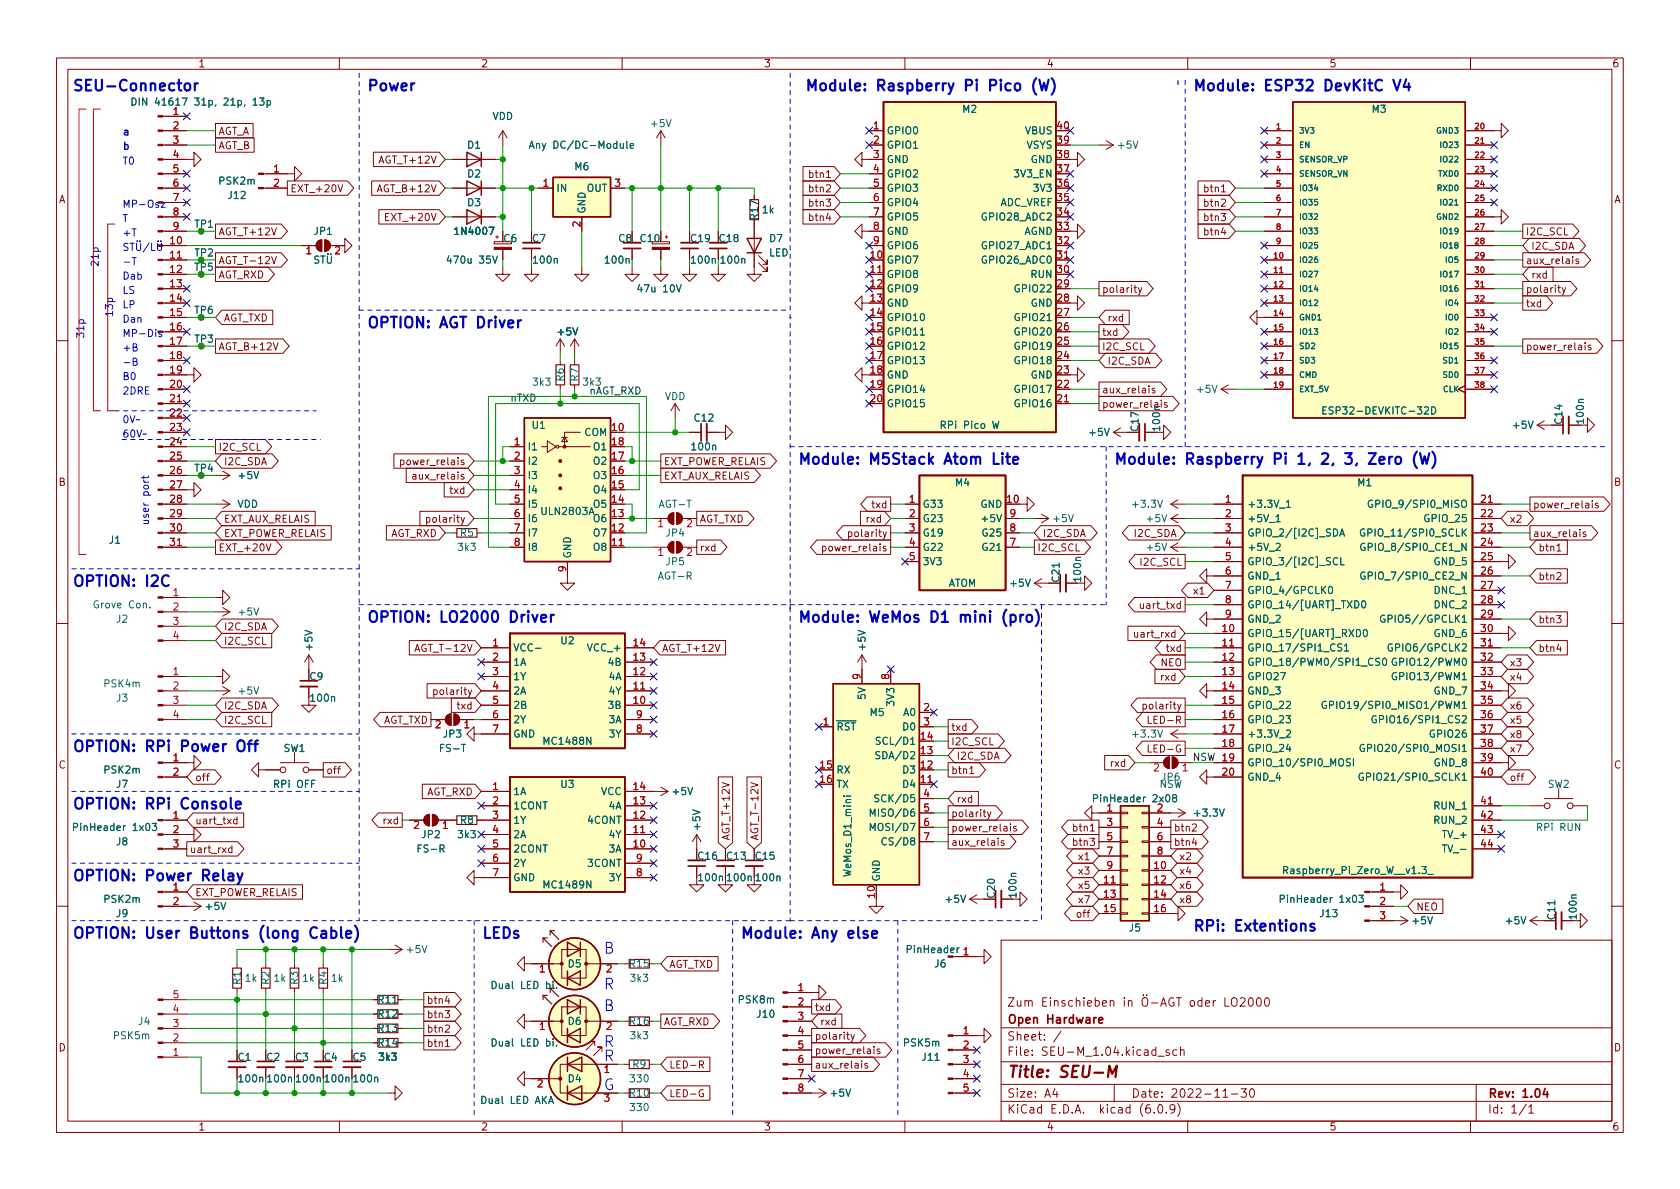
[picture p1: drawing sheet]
<svg xmlns="http://www.w3.org/2000/svg" width="297mm" height="210mm" viewBox="0 0 297 210" stroke-linecap="round" stroke-linejoin="round" font-family="sans-serif">
<defs><g id="words">
<text font-size="2.8" fill="#840000" x="178" y="190.6">Title: SEU-M</text>
<g font-size="2.7" fill="#0000c2">
<text x="12.7" y="16.1">SEU-Connector</text>
<text x="64.8" y="16.1">Power</text>
<text x="142.2" y="16.1">Module: Raspberry Pi Pico (W)</text>
<text x="210.8" y="16.1">Module: ESP32 DevKitC V4</text>
<text x="64.8" y="58">OPTION: AGT Driver</text>
<text x="141" y="82.1">Module: M5Stack Atom Lite</text>
<text x="196.8" y="82.1">Module: Raspberry Pi 1, 2, 3, Zero (W)</text>
<text x="12.7" y="103.7">OPTION: I2C</text>
<text x="64.8" y="110.1">OPTION: LO2000 Driver</text>
<text x="141" y="110.1">Module: WeMos D1 mini (pro)</text>
<text x="12.7" y="132.9">OPTION: RPi Power Off</text>
<text x="12.7" y="143.1">OPTION: RPi Console</text>
<text x="12.7" y="155.8">OPTION: Power Relay</text>
<text x="12.7" y="166">OPTION: User Buttons (long Cable)</text>
<text x="85.1" y="166">LEDs</text>
<text x="130.8" y="166">Module: Any else</text>
<text x="210.8" y="164.7">RPi: Extentions</text>
<text x="106.7" y="168.6">B</text>
<text x="106.7" y="178.8">B</text>
<text x="106.7" y="175">R</text>
<text x="106.7" y="185.1">R</text>
<text x="106.7" y="187.7">R</text>
<text x="106.7" y="192.8">G</text>
</g>
<g font-size="2.1" fill="#840000">
<text x="178" y="184">Sheet: /</text>
<text x="178" y="181">Open Hardware</text>
<text x="178" y="186.7">File: SEU-M_1.04.kicad_sch</text>
<text x="178" y="196.9">KiCad E.D.A. kicad (6.0.9)</text>
<text x="178" y="194.1">Size: A4</text>
<text x="200" y="194.1">Date: 2022-11-30</text>
<text x="263" y="194.1">Rev: 1.04</text>
<text x="263" y="196.9">Id: 1/1</text>
</g>
<g font-size="1.8" fill="#840000">
<text x="35" y="11.9">1</text>
<text x="85" y="11.9">2</text>
<text x="135" y="11.9">3</text>
<text x="185" y="11.9">4</text>
<text x="235" y="11.9">5</text>
<text x="285" y="11.9">6</text>
<text x="38.6" y="23.8">AGT_A</text>
<text x="38.6" y="26.4">AGT_B</text>
<text x="67.3" y="28.9">AGT_T+12V</text>
<text x="10.3" y="35.9">A</text>
<text x="51.3" y="34">EXT_+20V</text>
<text x="67.1" y="34">AGT_B+12V</text>
<text x="143.4" y="34">btn2</text>
<text x="143.4" y="31.5">btn1</text>
<text x="213.3" y="34">btn1</text>
<text x="285.3" y="35.9">A</text>
<text x="38.6" y="41.6">AGT_T+12V</text>
<text x="68.7" y="39.1">EXT_+20V</text>
<text x="143.4" y="36.5">btn3</text>
<text x="143.4" y="39.1">btn4</text>
<text x="213.3" y="39.1">btn3</text>
<text x="213.3" y="41.6">btn4</text>
<text x="213.3" y="36.5">btn2</text>
<text x="269.7" y="41.6">I2C_SCL</text>
<text x="34.4" y="47.9">TP5</text>
<text x="38.6" y="46.7">AGT_T-12V</text>
<text x="89.1" y="42.8">C6</text>
<text x="94.2" y="42.8">C7</text>
<text x="109.4" y="42.8">C8</text>
<text x="113.3" y="42.8">C10</text>
<text x="122.2" y="42.8">C19</text>
<text x="127.3" y="42.8">C18</text>
<text x="269.7" y="46.7">aux_relais</text>
<text x="270.7" y="44.2">I2C_SDA</text>
<text x="38.6" y="49.2">AGT_RXD</text>
<text x="194.8" y="51.8">polarity</text>
<text x="269.7" y="51.8">polarity</text>
<text x="270.7" y="49.2">rxd</text>
<text x="34.4" y="55.5">TP6</text>
<text x="39.5" y="56.9">AGT_TXD</text>
<text x="194.8" y="59.4">txd</text>
<text x="195.7" y="56.9">rxd</text>
<text x="269.7" y="54.3">txd</text>
<text x="34.5" y="60.6">TP3</text>
<text x="38.6" y="61.9">AGT_B+12V</text>
<text x="194.8" y="61.9">I2C_SCL</text>
<text x="195.7" y="64.5">I2C_SDA</text>
<text x="269.7" y="61.9">power_relais</text>
<text x="194.8" y="69.6">aux_relais</text>
<text x="194.8" y="72.1">power_relais</text>
<text x="201.3" y="76.1" transform="rotate(-90 201.3 76.1)">C17</text>
<text x="276.2" y="74.9" transform="rotate(-90 276.2 74.9)">C14</text>
<text x="38.6" y="79.7">I2C_SCL</text>
<text x="39.5" y="82.3">I2C_SDA</text>
<text x="71.6" y="82.3">power_relais</text>
<text x="117.3" y="82.3">EXT_POWER_RELAIS</text>
<text x="10.3" y="85.9">B</text>
<text x="73.7" y="84.8">aux_relais</text>
<text x="79.7" y="87.3">txd</text>
<text x="117.3" y="84.8">EXT_AUX_RELAIS</text>
<text x="154.4" y="89.9">txd</text>
<text x="271" y="89.9">power_relais</text>
<text x="285.3" y="85.9">B</text>
<text x="39.5" y="95">EXT_POWER_RELAIS</text>
<text x="39.5" y="92.4">EXT_AUX_RELAIS</text>
<text x="68.9" y="95">AGT_RXD</text>
<text x="76" y="92.4">polarity</text>
<text x="123.7" y="92.4">AGT_TXD</text>
<text x="150.6" y="95">polarity</text>
<text x="153.3" y="92.4">rxd</text>
<text x="184.3" y="95">I2C_SDA</text>
<text x="200.7" y="95">I2C_SDA</text>
<text x="266.9" y="92.4">x2</text>
<text x="271" y="95">aux_relais</text>
<text x="38.6" y="97.5">EXT_+20V</text>
<text x="123.7" y="97.5">rxd</text>
<text x="146.2" y="97.5">power_relais</text>
<text x="183.4" y="97.5">I2C_SCL</text>
<text x="201.8" y="100">I2C_SCL</text>
<text x="271.9" y="97.5">btn1</text>
<text x="187.3" y="102.8" transform="rotate(-90 187.3 102.8)">C21</text>
<text x="202.1" y="107.7">uart_txd</text>
<text x="211.2" y="105.1">x1</text>
<text x="271.9" y="102.6">btn2</text>
<text x="39.5" y="111.5">I2C_SDA</text>
<text x="201" y="112.7">uart_rxd</text>
<text x="271.9" y="110.2">btn3</text>
<text x="39.5" y="114">I2C_SCL</text>
<text x="74.1" y="115.3">AGT_T-12V</text>
<text x="117" y="115.3">AGT_T+12V</text>
<text x="205.2" y="117.8">NEO</text>
<text x="206.4" y="115.3">txd</text>
<text x="266.9" y="117.8">x3</text>
<text x="271.9" y="115.3">btn4</text>
<text x="39.5" y="125.4">I2C_SDA</text>
<text x="54.8" y="120.3">C9</text>
<text x="77.3" y="122.9">polarity</text>
<text x="81" y="125.4">txd</text>
<text x="202.7" y="125.4">polarity</text>
<text x="205.4" y="120.4">rxd</text>
<text x="266.9" y="120.4">x4</text>
<text x="266.9" y="125.4">x6</text>
<text x="39.5" y="128">I2C_SCL</text>
<text x="67.5" y="128">AGT_TXD</text>
<text x="168.1" y="131.8">I2C_SCL</text>
<text x="168.1" y="129.2">txd</text>
<text x="203.7" y="128">LED-R</text>
<text x="266.9" y="128">x5</text>
<text x="266.9" y="130.5">x8</text>
<text x="10.3" y="135.9">C</text>
<text x="57.6" y="136.9">off</text>
<text x="168.1" y="136.9">btn1</text>
<text x="169.1" y="134.3">I2C_SDA</text>
<text x="196.5" y="135.6">rxd</text>
<text x="203.6" y="133.1">LED-G</text>
<text x="266.9" y="133.1">x7</text>
<text x="285.3" y="135.9">C</text>
<text x="34.4" y="138.1">off</text>
<text x="75.2" y="140.7">AGT_RXD</text>
<text x="169.1" y="141.9">rxd</text>
<text x="266.9" y="138.1">off</text>
<text x="34.4" y="145.8">uart_txd</text>
<text x="67.9" y="145.8">rxd</text>
<text x="129" y="148.7" transform="rotate(-90 129 148.7)">AGT_T+12V</text>
<text x="134.1" y="148.7" transform="rotate(-90 134.1 148.7)">AGT_T-12V</text>
<text x="168.1" y="147">power_relais</text>
<text x="168.1" y="149.6">aux_relais</text>
<text x="168.1" y="144.5">polarity</text>
<text x="190.1" y="149.6">btn3</text>
<text x="190.1" y="147">btn1</text>
<text x="207.5" y="149.6">btn4</text>
<text x="207.5" y="147">btn2</text>
<text x="33.5" y="150.8">uart_rxd</text>
<text x="123.5" y="152">C16</text>
<text x="128.6" y="152">C13</text>
<text x="133.7" y="152">C15</text>
<text x="190.9" y="154.6">x3</text>
<text x="190.9" y="152.1">x1</text>
<text x="208.4" y="152.1">x2</text>
<text x="208.4" y="154.6">x4</text>
<text x="34.4" y="158.5">EXT_POWER_RELAIS</text>
<text x="175.9" y="158.7" transform="rotate(-90 175.9 158.7)">C20</text>
<text x="190.9" y="159.7">x7</text>
<text x="190.9" y="157.2">x5</text>
<text x="208.4" y="159.7">x8</text>
<text x="208.4" y="157.2">x6</text>
<text x="250.3" y="161">NEO</text>
<text x="190.6" y="162.3">off</text>
<text x="275" y="162.5" transform="rotate(-90 275 162.5)">C11</text>
<text x="118.3" y="171.2">AGT_TXD</text>
<text x="75.4" y="177.5">btn4</text>
<text x="144" y="178.8">txd</text>
<text x="10.3" y="185.9">D</text>
<text x="75.4" y="182.6">btn2</text>
<text x="75.4" y="185.1">btn1</text>
<text x="75.4" y="180">btn3</text>
<text x="117.3" y="181.3">AGT_RXD</text>
<text x="144" y="183.9">polarity</text>
<text x="144.9" y="181.3">rxd</text>
<text x="285.3" y="185.9">D</text>
<text x="42.1" y="187.6">C1</text>
<text x="47.2" y="187.6">C2</text>
<text x="52.3" y="187.6">C3</text>
<text x="57.3" y="187.6">C4</text>
<text x="62.4" y="187.6">C5</text>
<text x="118.3" y="188.9">LED-R</text>
<text x="144" y="186.4">power_relais</text>
<text x="144" y="188.9">aux_relais</text>
<text x="118.3" y="194">LED-G</text>
<text x="35" y="199.9">1</text>
<text x="85" y="199.9">2</text>
<text x="135" y="199.9">3</text>
<text x="185" y="199.9">4</text>
<text x="235" y="199.9">5</text>
<text x="285" y="199.9">6</text>
</g>
<g font-size="1.8" fill="#0000c2">
<text x="21.6" y="23.9">a</text>
<text x="21.6" y="29.1">T0</text>
<text x="21.6" y="26.5">b</text>
<text x="21.6" y="36.7">MP-Osz</text>
<text x="21.6" y="41.8">+T</text>
<text x="21.6" y="39.3">T</text>
<text x="17.4" y="47.2" transform="rotate(-90 17.4 47.2)">21p</text>
<text x="21.6" y="46.9">-T</text>
<text x="21.6" y="52">LS</text>
<text x="21.6" y="49.4">Dab</text>
<text x="14.9" y="59.9" transform="rotate(-90 14.9 59.9)">31p</text>
<text x="20" y="56.1" transform="rotate(-90 20 56.1)">13p</text>
<text x="21.6" y="57">Dan</text>
<text x="21.6" y="54.5">LP</text>
<text x="21.6" y="59.6">MP-Dis</text>
<text x="21.6" y="62.1">+B</text>
<text x="21.6" y="69.7">2DRE</text>
<text x="21.6" y="67.2">B0</text>
<text x="21.6" y="74.8">0V~</text>
<text x="21.6" y="77.4">60V~</text>
<text x="26.3" y="93" transform="rotate(-90 26.3 93)">user port</text>
</g>
<g font-size="1.8" fill="#006464">
<text x="25.5" y="18.7">DIN 41617 31p, 21p, 13p</text>
<text x="87" y="21.2">VDD</text>
<text x="115.2" y="22.5">+5V</text>
<text x="156.7" y="23.7">GPIO0</text>
<text x="170.2" y="19.9">M2</text>
<text x="181.3" y="23.7">VBUS</text>
<text x="242.6" y="19.9">M3</text>
<text x="82.7" y="26.3">D1</text>
<text x="94.8" y="26.3">Any DC/DC-Module</text>
<text x="156.7" y="26.3">GPIO1</text>
<text x="156.7" y="28.8">GND</text>
<text x="181.5" y="26.3">VSYS</text>
<text x="182.3" y="28.8">GND</text>
<text x="197.8" y="26.3">+5V</text>
<text x="38.8" y="32.6">PSK2m</text>
<text x="40.4" y="35.2">J12</text>
<text x="82.7" y="31.4">D2</text>
<text x="98.3" y="33.9">IN</text>
<text x="101.6" y="30.1">M6</text>
<text x="103.7" y="33.9">OUT</text>
<text x="156.7" y="31.4">GPIO2</text>
<text x="156.7" y="33.9">GPIO3</text>
<text x="179.6" y="31.4">3V3_EN</text>
<text x="183" y="33.9">3V3</text>
<text x="34.5" y="40.3">TP1</text>
<text x="55.6" y="41.5">JP1</text>
<text x="80.7" y="41.5">1N4007</text>
<text x="82.7" y="36.4">D3</text>
<text x="103.5" y="37.8" transform="rotate(-90 103.5 37.8)">GND</text>
<text x="134" y="38.8" transform="rotate(-90 134 38.8)">R17</text>
<text x="134.8" y="37.7">1k</text>
<text x="156.7" y="36.4">GPIO4</text>
<text x="156.7" y="39">GPIO5</text>
<text x="156.7" y="41.5">GND</text>
<text x="174" y="39">GPIO28_ADC2</text>
<text x="176.6" y="36.4">ADC_VREF</text>
<text x="181" y="41.5">AGND</text>
<text x="34.5" y="45.3">TP2</text>
<text x="79.6" y="46.6">470u 35V</text>
<text x="94.4" y="46.6">100n</text>
<text x="107.1" y="46.6">100n</text>
<text x="122.4" y="46.6">100n</text>
<text x="127.6" y="46.6">100n</text>
<text x="135.9" y="45.3">LED</text>
<text x="136.1" y="42.8">D7</text>
<text x="156.7" y="46.6">GPIO7</text>
<text x="156.7" y="44.1">GPIO6</text>
<text x="174" y="46.6">GPIO26_ADC0</text>
<text x="174" y="44.1">GPIO27_ADC1</text>
<text x="113.2" y="51.7">47u 10V</text>
<text x="156.7" y="49.1">GPIO8</text>
<text x="156.7" y="51.7">GPIO9</text>
<text x="179.8" y="51.7">GPIO22</text>
<text x="182.4" y="49.1">RUN</text>
<text x="98.7" y="59.3">+5V</text>
<text x="156.7" y="54.2">GND</text>
<text x="156.7" y="56.8">GPIO10</text>
<text x="156.7" y="59.3">GPIO11</text>
<text x="179.8" y="59.3">GPIO20</text>
<text x="179.8" y="56.8">GPIO21</text>
<text x="182.3" y="54.2">GND</text>
<text x="156.7" y="61.8">GPIO12</text>
<text x="156.7" y="64.4">GPIO13</text>
<text x="179.8" y="64.4">GPIO18</text>
<text x="179.8" y="61.8">GPIO19</text>
<text x="94.3" y="68.2">3k3</text>
<text x="99.7" y="67.4" transform="rotate(-90 99.7 67.4)">R6</text>
<text x="102.2" y="67.4" transform="rotate(-90 102.2 67.4)">R7</text>
<text x="103.2" y="68.2">3k3</text>
<text x="117.5" y="70.7">VDD</text>
<text x="156.7" y="66.9">GND</text>
<text x="156.7" y="69.5">GPIO14</text>
<text x="179.8" y="69.5">GPIO17</text>
<text x="182.3" y="66.9">GND</text>
<text x="211.8" y="69.5">+5V</text>
<text x="94.1" y="75.8">U1</text>
<text x="103.3" y="77.1">COM</text>
<text x="122.8" y="74.5">C12</text>
<text x="156.7" y="72">GPIO15</text>
<text x="166.8" y="75.8">RPi Pico W</text>
<text x="179.8" y="72">GPIO16</text>
<text x="192.7" y="77.1">+5V</text>
<text x="205.1" y="76" transform="rotate(-90 205.1 76)">100n</text>
<text x="235" y="73.3">ESP32-DEVKITC-32D</text>
<text x="267.6" y="75.8">+5V</text>
<text x="280" y="74.7" transform="rotate(-90 280 74.7)">100n</text>
<text x="34.4" y="83.4">TP4</text>
<text x="93.2" y="79.6">I1</text>
<text x="93.2" y="82.2">I2</text>
<text x="105.1" y="82.2">O2</text>
<text x="105.1" y="79.6">O1</text>
<text x="122.4" y="79.6">100n</text>
<text x="41.9" y="89.8">VDD</text>
<text x="42.3" y="84.7">+5V</text>
<text x="93.2" y="84.7">I3</text>
<text x="93.2" y="87.2">I4</text>
<text x="93.2" y="89.8">I5</text>
<text x="105.1" y="89.8">O5</text>
<text x="105.1" y="87.2">O4</text>
<text x="105.1" y="84.7">O3</text>
<text x="116.7" y="89.8">AGT-T</text>
<text x="163.1" y="89.8">G33</text>
<text x="169" y="86">M4</text>
<text x="173.4" y="89.8">GND</text>
<text x="200.5" y="89.8">+3.3V</text>
<text x="220.5" y="89.8">+3.3V_1</text>
<text x="240.1" y="86">M1</text>
<text x="243.4" y="89.8">GPIO_9/SPI0_MISO</text>
<text x="81.4" y="94.9">R5</text>
<text x="93.2" y="92.3">I6</text>
<text x="93.2" y="94.9">I7</text>
<text x="95.9" y="91.1">ULN2803A</text>
<text x="105.1" y="94.9">O7</text>
<text x="105.1" y="92.3">O6</text>
<text x="117.8" y="94.9">JP4</text>
<text x="163.1" y="92.3">G23</text>
<text x="163.1" y="94.9">G19</text>
<text x="173.9" y="94.9">G25</text>
<text x="174.1" y="92.3">+5V</text>
<text x="186.4" y="92.3">+5V</text>
<text x="202.9" y="92.3">+5V</text>
<text x="220.5" y="92.3">+5V_1</text>
<text x="220.5" y="94.9">GPIO_2/[I2C]_SDA</text>
<text x="242.1" y="94.9">GPIO_11/SPI0_SCLK</text>
<text x="252.2" y="92.3">GPIO_25</text>
<text x="19.3" y="96.1">J1</text>
<text x="81.1" y="97.4">3k3</text>
<text x="93.2" y="97.4">I8</text>
<text x="101" y="98.8" transform="rotate(-90 101 98.8)">GND</text>
<text x="105.1" y="97.4">O8</text>
<text x="117.8" y="99.9">JP5</text>
<text x="163.1" y="97.4">G22</text>
<text x="163.1" y="99.9">3V3</text>
<text x="173.9" y="97.4">G21</text>
<text x="202.9" y="97.4">+5V</text>
<text x="220.5" y="97.4">+5V_2</text>
<text x="220.5" y="99.9">GPIO_3/[I2C]_SCL</text>
<text x="242.2" y="97.4">GPIO_8/SPI0_CE1_N</text>
<text x="253.7" y="99.9">GND_5</text>
<text x="16.8" y="107.6">Grove Con.</text>
<text x="116.6" y="102.5">AGT-R</text>
<text x="167.6" y="103.8">ATOM</text>
<text x="178.7" y="103.8">+5V</text>
<text x="191.1" y="102.7" transform="rotate(-90 191.1 102.7)">100n</text>
<text x="220.5" y="102.5">GND_1</text>
<text x="220.5" y="105">GPIO_4/GPCLK0</text>
<text x="220.5" y="107.6">GPIO_14/[UART]_TXD0</text>
<text x="242.2" y="102.5">GPIO_7/SPI0_CE2_N</text>
<text x="253.8" y="105">DNC_1</text>
<text x="253.8" y="107.6">DNC_2</text>
<text x="20.6" y="110.1">J2</text>
<text x="42.3" y="108.8">+5V</text>
<text x="99.2" y="113.9">U2</text>
<text x="220.5" y="112.6">GPIO_15/[UART]_RXD0</text>
<text x="220.5" y="110.1">GND_2</text>
<text x="246" y="110.1">GPIO5//GPCLK1</text>
<text x="253.7" y="112.6">GND_6</text>
<text x="55.2" y="114.9" transform="rotate(-90 55.2 114.9)">+5V</text>
<text x="90.7" y="115.2">VCC-</text>
<text x="90.7" y="117.7">1A</text>
<text x="104.2" y="115.2">VCC_+</text>
<text x="107.7" y="117.7">4B</text>
<text x="153" y="114.9" transform="rotate(-90 153 114.9)">+5V</text>
<text x="220.5" y="115.2">GPIO_17/SPI1_CS1</text>
<text x="220.5" y="117.7">GPIO_18/PWM0/SPI1_CS0</text>
<text x="246.5" y="115.2">GPIO6/GPCLK2</text>
<text x="247.4" y="117.7">GPIO12/PWM0</text>
<text x="18.5" y="121.5">PSK4m</text>
<text x="20.6" y="124.1">J3</text>
<text x="42.3" y="122.8">+5V</text>
<text x="55.1" y="124.1">100n</text>
<text x="90.7" y="120.3">1Y</text>
<text x="90.7" y="122.8">2A</text>
<text x="90.7" y="125.3">2B</text>
<text x="107.7" y="125.3">3B</text>
<text x="107.7" y="120.3">4A</text>
<text x="107.8" y="122.8">4Y</text>
<text x="153" y="123.6" transform="rotate(-90 153 123.6)">5V</text>
<text x="158.1" y="124.6" transform="rotate(-90 158.1 124.6)">3V3</text>
<text x="220.5" y="120.3">GPIO27</text>
<text x="220.5" y="122.8">GND_3</text>
<text x="220.5" y="125.3">GPIO_22</text>
<text x="236.6" y="125.3">GPIO19/SPI0_MISO1/PWM1</text>
<text x="247.4" y="120.3">GPIO13/PWM1</text>
<text x="253.7" y="122.8">GND_7</text>
<text x="78.4" y="130.4">JP3</text>
<text x="90.7" y="127.9">2Y</text>
<text x="90.7" y="130.4">GND</text>
<text x="96.3" y="131.7">MC1488N</text>
<text x="107.7" y="127.9">3A</text>
<text x="107.8" y="130.4">3Y</text>
<text x="147.8" y="129.2">~{RST}</text>
<text x="153.9" y="126.6">M5</text>
<text x="155.8" y="131.7">SCL/D1</text>
<text x="159.8" y="126.6">A0</text>
<text x="159.8" y="129.2">D0</text>
<text x="200.5" y="130.4">+3.3V</text>
<text x="220.5" y="127.9">GPIO_23</text>
<text x="220.5" y="130.4">+3.3V_2</text>
<text x="244.4" y="127.9">GPIO16/SPI1_CS2</text>
<text x="253.2" y="130.4">GPIO26</text>
<text x="18.5" y="136.8">PSK2m</text>
<text x="50.2" y="133">SW1</text>
<text x="78" y="133">FS-T</text>
<text x="147.8" y="136.8">RX</text>
<text x="155.6" y="134.2">SDA/D2</text>
<text x="159.8" y="136.8">D3</text>
<text x="220.5" y="133">GPIO_24</text>
<text x="220.5" y="135.5">GPIO_10/SPI0_MOSI</text>
<text x="242.4" y="133">GPIO20/SPI0_MOSI1</text>
<text x="253.7" y="135.5">GND_8</text>
<text x="20.6" y="139.3">J7</text>
<text x="48.6" y="139.3">RPi OFF</text>
<text x="90.7" y="140.6">1A</text>
<text x="90.7" y="143.1">1CONT</text>
<text x="99.2" y="139.3">U3</text>
<text x="106.2" y="140.6">VCC</text>
<text x="107.7" y="143.1">4A</text>
<text x="119.1" y="140.6">+5V</text>
<text x="147.8" y="139.3">TX</text>
<text x="155.6" y="141.9">SCK/D5</text>
<text x="159.8" y="139.3">D4</text>
<text x="194.1" y="141.9">PinHeader 2x08</text>
<text x="204.9" y="139.3">NSW</text>
<text x="205.4" y="138">JP6</text>
<text x="220.5" y="138">GND_4</text>
<text x="242.1" y="138">GPIO21/SPI0_SCLK1</text>
<text x="253.8" y="143.1">RUN_1</text>
<text x="273.7" y="139.3">SW2</text>
<text x="13.7" y="146.9">PinHeader 1x03</text>
<text x="20.6" y="149.5">J8</text>
<text x="74.6" y="148.2">JP2</text>
<text x="81.1" y="148.2">3k3</text>
<text x="81.4" y="145.7">R8</text>
<text x="90.7" y="145.7">1Y</text>
<text x="90.7" y="148.2">2A</text>
<text x="104" y="145.7">4CONT</text>
<text x="107.8" y="148.2">4Y</text>
<text x="123.8" y="146.6" transform="rotate(-90 123.8 146.6)">+5V</text>
<text x="154.8" y="144.4">MISO/D6</text>
<text x="154.8" y="146.9">MOSI/D7</text>
<text x="156.8" y="149.5">CS/D8</text>
<text x="211.4" y="144.4">+3.3V</text>
<text x="253.8" y="145.7">RUN_2</text>
<text x="255.3" y="148.2">TV_+</text>
<text x="272" y="146.9">RPi RUN</text>
<text x="74.1" y="150.7">FS-R</text>
<text x="90.7" y="150.7">2CONT</text>
<text x="90.7" y="153.3">2Y</text>
<text x="90.7" y="155.8">GND</text>
<text x="104" y="153.3">3CONT</text>
<text x="107.7" y="150.7">3A</text>
<text x="107.8" y="155.8">3Y</text>
<text x="123.6" y="155.8">100n 100n 100n</text>
<text x="150.5" y="154.8" transform="rotate(-90 150.5 154.8)">WeMos_D1_mini</text>
<text x="155.6" y="156" transform="rotate(-90 155.6 156)">GND</text>
<text x="227.4" y="154.6">Raspberry_Pi_Zero_W__v1.3_</text>
<text x="255.8" y="150.7">TV_-</text>
<text x="18.5" y="159.6">PSK2m</text>
<text x="36.5" y="160.9">+5V</text>
<text x="96.3" y="157.1">MC1489N</text>
<text x="167.3" y="159.6">+5V</text>
<text x="179.7" y="158.5" transform="rotate(-90 179.7 158.5)">100n</text>
<text x="227.1" y="159.6">PinHeader 1x03</text>
<text x="20.6" y="162.2">J9</text>
<text x="199.7" y="164.7">J5</text>
<text x="233.5" y="162.2">J13</text>
<text x="249.9" y="163.4">+5V</text>
<text x="266.4" y="163.4">+5V</text>
<text x="278.8" y="162.4" transform="rotate(-90 278.8 162.4)">100n</text>
<text x="43.4" y="173.6">1k</text>
<text x="48.5" y="173.6">1k</text>
<text x="53.6" y="173.6">1k</text>
<text x="58.6" y="173.6">1k</text>
<text x="72.1" y="168.5">+5V</text>
<text x="100.5" y="171.1">D5</text>
<text x="111.4" y="171.1">R15</text>
<text x="111.6" y="173.6">3k3</text>
<text x="160.5" y="168.5">PinHeader</text>
<text x="165.3" y="171.1">J6</text>
<text x="42.5" y="174" transform="rotate(-90 42.5 174)">R1</text>
<text x="47.6" y="174" transform="rotate(-90 47.6 174)">R2</text>
<text x="52.7" y="174" transform="rotate(-90 52.7 174)">R3</text>
<text x="57.8" y="174" transform="rotate(-90 57.8 174)">R4</text>
<text x="67" y="177.4">R11</text>
<text x="67" y="180">R12</text>
<text x="87.5" y="174.9">Dual LED bi.</text>
<text x="130.7" y="177.4">PSK8m</text>
<text x="133.9" y="180">J10</text>
<text x="20.2" y="183.8">PSK5m</text>
<text x="24.5" y="181.2">J4</text>
<text x="67" y="185">R14</text>
<text x="67" y="182.5">R13</text>
<text x="87.5" y="185">Dual LED bi.</text>
<text x="100.5" y="181.2">D6</text>
<text x="111.4" y="181.2">R16</text>
<text x="111.6" y="183.8">3k3</text>
<text x="159.9" y="185">PSK5m</text>
<text x="42.4" y="191.4">100n</text>
<text x="47.4" y="191.4">100n</text>
<text x="52.5" y="191.4">100n</text>
<text x="57.6" y="191.4">100n</text>
<text x="62.7" y="191.4">100n</text>
<text x="67.1" y="187.6">3k3</text>
<text x="100.5" y="191.4">D4</text>
<text x="111.6" y="191.4">330</text>
<text x="111.9" y="188.8">R9</text>
<text x="163.1" y="187.6">J11</text>
<text x="85.3" y="195.2">Dual LED AKA</text>
<text x="111.4" y="193.9">R10</text>
<text x="111.6" y="196.5">330</text>
<text x="147" y="193.9">+5V</text>
</g>
<g font-size="1.8" fill="#a90000">
<text x="30.6" y="20.3">1</text>
<text x="30.6" y="22.9">2</text>
<text x="154.4" y="22.9">1</text>
<text x="187" y="22.9">40</text>
<text x="30.6" y="25.4">3</text>
<text x="30.6" y="27.9">4</text>
<text x="154.4" y="25.4">2</text>
<text x="154.4" y="27.9">3</text>
<text x="187" y="27.9">38</text>
<text x="187" y="25.4">39</text>
<text x="30.6" y="30.5">5</text>
<text x="30.6" y="33">6</text>
<text x="30.6" y="35.6">7</text>
<text x="48.4" y="30.5">1</text>
<text x="48.4" y="33">2</text>
<text x="96" y="33">1</text>
<text x="108.7" y="33">3</text>
<text x="154.4" y="30.5">4</text>
<text x="154.4" y="33">5</text>
<text x="154.4" y="35.6">6</text>
<text x="187" y="35.6">35</text>
<text x="187" y="33">36</text>
<text x="187" y="30.5">37</text>
<text x="30.6" y="38.1">8</text>
<text x="30.6" y="40.6">9</text>
<text x="102.6" y="40.1" transform="rotate(-90 102.6 40.1)">2</text>
<text x="154.4" y="38.1">7</text>
<text x="154.4" y="40.6">8</text>
<text x="187" y="40.6">33</text>
<text x="187" y="38.1">34</text>
<text x="30.1" y="43.2">10</text>
<text x="30.1" y="45.7">11</text>
<text x="54.1" y="45">1</text>
<text x="59.2" y="45">2</text>
<text x="154" y="45.7">10</text>
<text x="154.4" y="43.2">9</text>
<text x="187" y="45.7">31</text>
<text x="187" y="43.2">32</text>
<text x="30.1" y="48.3">12</text>
<text x="30.1" y="50.8">13</text>
<text x="30.1" y="53.3">14</text>
<text x="154" y="48.3">11</text>
<text x="154" y="50.8">12</text>
<text x="154" y="53.3">13</text>
<text x="187" y="53.3">28</text>
<text x="187" y="50.8">29</text>
<text x="187" y="48.3">30</text>
<text x="30.1" y="55.9">15</text>
<text x="30.1" y="58.4">16</text>
<text x="154" y="55.9">14</text>
<text x="154" y="58.4">15</text>
<text x="187" y="58.4">26</text>
<text x="187" y="55.9">27</text>
<text x="30.1" y="61">17</text>
<text x="30.1" y="63.5">18</text>
<text x="154" y="61">16</text>
<text x="154" y="63.5">17</text>
<text x="187" y="63.5">24</text>
<text x="187" y="61">25</text>
<text x="30.1" y="66">19</text>
<text x="30.1" y="68.6">20</text>
<text x="30.1" y="71.1">21</text>
<text x="154" y="66">18</text>
<text x="154" y="68.6">19</text>
<text x="154" y="71.1">20</text>
<text x="187" y="71.1">21</text>
<text x="187" y="68.6">22</text>
<text x="187" y="66">23</text>
<text x="30.1" y="73.7">22</text>
<text x="30.1" y="76.2">23</text>
<text x="108.2" y="76.2">10</text>
<text x="30.1" y="78.7">24</text>
<text x="30.1" y="81.3">25</text>
<text x="30.1" y="83.8">26</text>
<text x="90.9" y="78.7">1</text>
<text x="90.9" y="81.3">2</text>
<text x="90.9" y="83.8">3</text>
<text x="108.2" y="83.8">16</text>
<text x="108.2" y="81.3">17</text>
<text x="108.2" y="78.7">18</text>
<text x="30.1" y="86.4">27</text>
<text x="30.1" y="88.9">28</text>
<text x="90.9" y="86.4">4</text>
<text x="90.9" y="88.9">5</text>
<text x="108.2" y="88.9">14</text>
<text x="108.2" y="86.4">15</text>
<text x="160.8" y="88.9">1</text>
<text x="178.1" y="88.9">10</text>
<text x="216.7" y="88.9">1</text>
<text x="261.9" y="88.9">21</text>
<text x="30.1" y="91.4">29</text>
<text x="30.1" y="94">30</text>
<text x="90.9" y="91.4">6</text>
<text x="90.9" y="94">7</text>
<text x="108.2" y="94">12</text>
<text x="108.2" y="91.4">13</text>
<text x="116.3" y="93.2">1</text>
<text x="121.4" y="93.2">2</text>
<text x="160.8" y="91.4">2</text>
<text x="160.8" y="94">3</text>
<text x="178.6" y="94">8</text>
<text x="178.6" y="91.4">9</text>
<text x="216.7" y="91.4">2</text>
<text x="216.7" y="94">3</text>
<text x="261.9" y="91.4">22</text>
<text x="261.9" y="94">23</text>
<text x="30.1" y="96.5">31</text>
<text x="90.9" y="96.5">8</text>
<text x="100.1" y="101.1" transform="rotate(-90 100.1 101.1)">9</text>
<text x="108.2" y="96.5">11</text>
<text x="116.3" y="98.3">1</text>
<text x="121.4" y="98.3">2</text>
<text x="160.8" y="96.5">4</text>
<text x="160.8" y="99.1">5</text>
<text x="178.6" y="96.5">7</text>
<text x="216.7" y="96.5">4</text>
<text x="216.7" y="99.1">5</text>
<text x="216.7" y="101.6">6</text>
<text x="261.9" y="96.5">24</text>
<text x="261.9" y="99.1">25</text>
<text x="261.9" y="101.6">26</text>
<text x="30.6" y="105.4">1</text>
<text x="30.6" y="107.9">2</text>
<text x="216.7" y="104.1">7</text>
<text x="216.7" y="106.7">8</text>
<text x="261.9" y="104.1">27</text>
<text x="261.9" y="106.7">28</text>
<text x="30.6" y="110.5">3</text>
<text x="30.6" y="113">4</text>
<text x="216.2" y="111.8">10</text>
<text x="216.7" y="109.2">9</text>
<text x="261.9" y="109.2">29</text>
<text x="261.9" y="111.8">30</text>
<text x="30.6" y="119.4">1</text>
<text x="87.1" y="114.3">1</text>
<text x="87.1" y="116.8">2</text>
<text x="87.1" y="119.4">3</text>
<text x="112" y="119.4">12</text>
<text x="112" y="116.8">13</text>
<text x="112" y="114.3">14</text>
<text x="216.2" y="114.3">11</text>
<text x="216.2" y="116.8">12</text>
<text x="216.2" y="119.4">13</text>
<text x="261.9" y="114.3">31</text>
<text x="261.9" y="116.8">32</text>
<text x="261.9" y="119.4">33</text>
<text x="30.6" y="121.9">2</text>
<text x="30.6" y="124.5">3</text>
<text x="87.1" y="121.9">4</text>
<text x="87.1" y="124.5">5</text>
<text x="112" y="124.5">10</text>
<text x="112" y="121.9">11</text>
<text x="152.1" y="120.1" transform="rotate(-90 152.1 120.1)">9</text>
<text x="157.2" y="120.1" transform="rotate(-90 157.2 120.1)">8</text>
<text x="163.3" y="125.7">2</text>
<text x="216.2" y="121.9">14</text>
<text x="216.2" y="124.5">15</text>
<text x="261.9" y="121.9">34</text>
<text x="261.9" y="124.5">35</text>
<text x="30.6" y="127">4</text>
<text x="77" y="128.8">2</text>
<text x="82.1" y="128.8">1</text>
<text x="87.1" y="127">6</text>
<text x="87.1" y="129.5">7</text>
<text x="112.5" y="129.5">8</text>
<text x="112.5" y="127">9</text>
<text x="145.6" y="128.3">1</text>
<text x="162.8" y="130.8">14</text>
<text x="163.3" y="128.3">3</text>
<text x="216.2" y="127">16</text>
<text x="216.2" y="129.5">17</text>
<text x="261.9" y="127">36</text>
<text x="261.9" y="129.5">37</text>
<text x="30.6" y="134.6">1</text>
<text x="30.6" y="137.2">2</text>
<text x="145.1" y="135.9">15</text>
<text x="162.8" y="135.9">12</text>
<text x="162.8" y="133.3">13</text>
<text x="204" y="136.4">2</text>
<text x="209.1" y="136.4">1</text>
<text x="216.2" y="132.1">18</text>
<text x="216.2" y="134.6">19</text>
<text x="216.2" y="137.2">20</text>
<text x="261.9" y="132.1">38</text>
<text x="261.9" y="134.6">39</text>
<text x="261.9" y="137.2">40</text>
<text x="87.1" y="139.7">1</text>
<text x="87.1" y="142.2">2</text>
<text x="112" y="142.2">13</text>
<text x="112" y="139.7">14</text>
<text x="145.1" y="138.4">16</text>
<text x="162.8" y="138.4">11</text>
<text x="163.3" y="141">4</text>
<text x="163.3" y="143.5">5</text>
<text x="195.7" y="143.5">1</text>
<text x="204.6" y="143.5">2</text>
<text x="261.9" y="142.2">41</text>
<text x="30.6" y="144.8">1</text>
<text x="30.6" y="147.3">2</text>
<text x="30.6" y="149.9">3</text>
<text x="73.2" y="146.6">2</text>
<text x="78.2" y="146.6">1</text>
<text x="87.1" y="144.8">3</text>
<text x="87.1" y="147.3">4</text>
<text x="87.1" y="149.9">5</text>
<text x="112" y="149.9">10</text>
<text x="112" y="147.3">11</text>
<text x="112" y="144.8">12</text>
<text x="163.3" y="146">6</text>
<text x="163.3" y="148.6">7</text>
<text x="195.7" y="146">3</text>
<text x="195.7" y="148.6">5</text>
<text x="204.6" y="146">4</text>
<text x="204.6" y="148.6">6</text>
<text x="261.9" y="144.8">42</text>
<text x="261.9" y="147.3">43</text>
<text x="261.9" y="149.9">44</text>
<text x="87.1" y="152.4">6</text>
<text x="87.1" y="154.9">7</text>
<text x="112.5" y="154.9">8</text>
<text x="112.5" y="152.4">9</text>
<text x="195.7" y="151.1">7</text>
<text x="195.7" y="153.7">9</text>
<text x="204.1" y="153.7">10</text>
<text x="204.6" y="151.1">8</text>
<text x="30.6" y="157.5">1</text>
<text x="30.6" y="160">2</text>
<text x="154.7" y="158.7" transform="rotate(-90 154.7 158.7)">10</text>
<text x="195.2" y="156.2">11</text>
<text x="195.2" y="158.7">13</text>
<text x="195.2" y="161.3">15</text>
<text x="204.1" y="156.2">12</text>
<text x="204.1" y="158.7">14</text>
<text x="204.1" y="161.3">16</text>
<text x="244" y="157.5">1</text>
<text x="244" y="160">2</text>
<text x="244" y="162.6">3</text>
<text x="95.4" y="172">1</text>
<text x="107.2" y="172">2</text>
<text x="170.3" y="168.9">1</text>
<text x="30.6" y="179.1">4</text>
<text x="30.6" y="176.5">5</text>
<text x="141.1" y="175.3">1</text>
<text x="141.1" y="177.8">2</text>
<text x="30.6" y="184.1">2</text>
<text x="30.6" y="181.6">3</text>
<text x="95.4" y="182.1">1</text>
<text x="107.2" y="182.1">2</text>
<text x="141.1" y="180.3">3</text>
<text x="141.1" y="182.9">4</text>
<text x="141.1" y="185.4">5</text>
<text x="170.3" y="182.9">1</text>
<text x="170.3" y="185.4">2</text>
<text x="30.6" y="186.7">1</text>
<text x="106.8" y="189.7">1</text>
<text x="141.1" y="188">6</text>
<text x="141.1" y="190.5">7</text>
<text x="170.3" y="188">3</text>
<text x="170.3" y="190.5">4</text>
<text x="95" y="192.3">2</text>
<text x="106.8" y="194.8">3</text>
<text x="141.1" y="193">8</text>
<text x="170.3" y="193">5</text>
</g>
<g font-size="1.8" fill="#0f0f0f">
<text x="90.2" y="71">nTXD</text>
<text x="104.1" y="69.7">nAGT_RXD</text>
<text x="210.8" y="134.5">NSW</text>
</g>
<g font-size="1.4" fill="#a90000">
<text x="225.7" y="22.9">1</text>
<text x="260.8" y="22.9">20</text>
<text x="225.7" y="25.4">2</text>
<text x="225.7" y="27.9">3</text>
<text x="260.8" y="25.4">21</text>
<text x="260.8" y="27.9">22</text>
<text x="225.7" y="30.5">4</text>
<text x="225.7" y="33">5</text>
<text x="225.7" y="35.6">6</text>
<text x="260.8" y="30.5">23</text>
<text x="260.8" y="33">24</text>
<text x="260.8" y="35.6">25</text>
<text x="225.7" y="38.1">7</text>
<text x="225.7" y="40.6">8</text>
<text x="260.8" y="38.1">26</text>
<text x="260.8" y="40.6">27</text>
<text x="225.3" y="45.7">10</text>
<text x="225.7" y="43.2">9</text>
<text x="260.8" y="43.2">28</text>
<text x="260.8" y="45.7">29</text>
<text x="225.3" y="48.3">11</text>
<text x="225.3" y="50.8">12</text>
<text x="225.3" y="53.3">13</text>
<text x="260.8" y="48.3">30</text>
<text x="260.8" y="50.8">31</text>
<text x="260.8" y="53.3">32</text>
<text x="225.3" y="55.9">14</text>
<text x="225.3" y="58.4">15</text>
<text x="260.8" y="55.9">33</text>
<text x="260.8" y="58.4">34</text>
<text x="225.3" y="61">16</text>
<text x="225.3" y="63.5">17</text>
<text x="260.8" y="61">35</text>
<text x="260.8" y="63.5">36</text>
<text x="225.3" y="66">18</text>
<text x="225.3" y="68.6">19</text>
<text x="260.8" y="66">37</text>
<text x="260.8" y="68.6">38</text>
</g>
<g font-size="1.4" fill="#006464">
<text x="229.6" y="23.6">3V3</text>
<text x="254.1" y="23.6">GND3</text>
<text x="229.6" y="26.2">EN</text>
<text x="229.6" y="28.7">SENSOR_VP</text>
<text x="255" y="26.2">IO23</text>
<text x="255" y="28.7">IO22</text>
<text x="229.6" y="31.2">SENSOR_VN</text>
<text x="229.6" y="33.8">IO34</text>
<text x="254.3" y="33.8">RXD0</text>
<text x="254.4" y="31.2">TXD0</text>
<text x="229.6" y="36.3">IO35</text>
<text x="229.6" y="38.9">IO32</text>
<text x="229.6" y="41.4">IO33</text>
<text x="254.1" y="38.9">GND2</text>
<text x="255" y="36.3">IO21</text>
<text x="255" y="41.4">IO19</text>
<text x="229.6" y="46.5">IO26</text>
<text x="229.6" y="43.9">IO25</text>
<text x="255" y="43.9">IO18</text>
<text x="255.8" y="46.5">IO5</text>
<text x="229.6" y="49">IO27</text>
<text x="229.6" y="51.6">IO14</text>
<text x="255" y="49">IO17</text>
<text x="255" y="51.6">IO16</text>
<text x="229.6" y="54.1">IO12</text>
<text x="229.6" y="56.6">GND1</text>
<text x="229.6" y="59.2">IO13</text>
<text x="255.8" y="54.1">IO4</text>
<text x="255.8" y="56.6">IO0</text>
<text x="255.8" y="59.2">IO2</text>
<text x="229.6" y="61.7">SD2</text>
<text x="229.6" y="64.3">SD3</text>
<text x="255" y="61.7">IO15</text>
<text x="255.3" y="64.3">SD1</text>
<text x="229.6" y="66.8">CMD</text>
<text x="229.6" y="69.3">EXT_5V</text>
<text x="255.2" y="69.3">CLK</text>
<text x="255.3" y="66.8">SD0</text>
</g>
</g></defs>
<g fill="none" stroke="#840000" stroke-width=".18">
<path d="M10 10.2h277v190.1h-277zM12 12.2h273v186.1h-273zM60 10.2v2M110 10.2v2M160 10.2v2M210 10.2v2M260 10.2v2M28.8 28.2h5.5v-1.3l1.3 1.3-1.3 1.3v-1.3M28.8 33.3h4.2M28.8 30.7h4.2M28.8 23.1h4.2M28.8 25.6h4.2"/>
<path d="M28.8 35.8h4.2M28.8 38.3h4.2M28.8 20.6h4.2M38.1 39.6h11.6l1.1 1.3-1.1 1.3h-11.6zM38.1 21.8h6.7v2.6h-6.7zM38.1 24.4h6.8v2.5h-6.8zM46.6 30.7h5.5v-1.2l1.2 1.2-1.2 1.3v-1.3M46.6 33.3h4.2M50.8 32h10.6l1.2 1.3-1.2 1.2h-10.6zM59.8 32.7l.4 1.2 .4-1.2M65.7 32h11.9l1.1 1.3-1.1 1.2h-11.9zM66 26.9h11.6l1.1 1.3-1.1 1.3h-11.6z"/>
<path d="M67 37.1h10.6l1.1 1.2-1.1 1.3h-10.6zM68.2 38.3h.4M68.8 37.7h-.6v1.3h.6M80 33.3h7.6M80 28.2h7.6M80 38.3h7.6M88.9 23.1l-.8 1.3M88.9 23.1v2.5M88.9 23.1l.8 1.3M95.2 33.3h2.6M102.9 38.3v2.6M107.9 33.3h2.6"/>
<path d="M116.8 23.1v2.5M116.8 23.1l-.7 1.3M116.8 23.1l.8 1.3M133.3 38.9v9.6h1.3l-1.3 1.3-1.2-1.3h1.2M133.3 34.5v.8M142 32h5.5l1.1 1.3-1.1 1.2h-5.5zM142 34.5h5.5l1.1 1.3-1.1 1.3h-5.5zM142 37.1h5.5l1.1 1.2-1.1 1.3h-5.5zM142 29.5h5.5l1.1 1.2-1.1 1.3h-5.5zM152.4 28.2v-1.3l-1.3 1.3 1.3 1.3v-1.3h3.8M153.7 33.3h2.5M153.7 30.7h2.5"/>
<path d="M153.7 23.1h2.5M153.7 25.6h2.5M153.7 35.8h2.5M153.7 38.3h2.5M189.2 28.2h1.3v-1.3l1.3 1.3-1.3 1.3v-1.3M194.3 25.6h2.5M195.6 24.9l1.2 .7M196.8 25.6l-1.2 .8M211.8 32h5.5l1.1 1.3-1.1 1.2h-5.5zM211.8 37.1h5.5l1.1 1.2-1.1 1.3h-5.5zM211.8 39.6h5.5l1.1 1.3-1.1 1.3h-5.5zM211.8 34.5h5.5l1.1 1.3-1.1 1.3h-5.5z"/>
<path d="M223.5 33.3h5.1M223.5 30.7h5.1M223.5 23.1h5.1M223.5 25.6h5.1M223.5 28.2h5.1M223.5 35.8h5.1M223.5 38.3h5.1M259.1 23.1h6.3v-1.3l1.3 1.3-1.3 1.3v-1.3M259.1 38.3h6.3v-1.2l1.3 1.2-1.3 1.3v-1.3M259.1 33.3h5.1M259.1 30.7h5.1M259.1 25.6h5.1"/>
<path d="M259.1 28.2h5.1M259.1 35.8h5.1M269.2 39.6h8.9l1.1 1.3-1.1 1.3h-8.9zM28.8 43.4h4.2M28.8 46h4.2M28.8 48.5h4.2M28.8 51h4.2M28.8 53.6h4.2M28.8 56.1h4.2M28.8 58.7h4.2M28.8 40.9h4.2M35.6 40.9h.1"/>
<path d="M35.6 46h.1M38.1 47.2h9.3l1.1 1.3-1.1 1.3h-9.3zM38.1 44.7h11.6l1.1 1.3-1.1 1.2h-11.6zM38.1 59.9h11.9l1.1 1.3-1.1 1.3h-11.9zM39.2 54.9h9v2.5h-9l-1.1-1.3zM48 45.4l.4 1.2 .5-1.2M53.3 43.4h2.6M56.2 42.7l.7-.3v2a1.02 1.02 0 0 1-.9-.6 1.02 1.02 0 0 1 .2-1.1zM57.4 42.4a1.02 1.02 0 0 1 1 1 1.02 1.02 0 0 1-1 1zM58.4 43.4h2.6v1.3l1.2-1.3-1.2-1.2v1.2h-1.3M87.4 42.7h3v.4h-3zM87.6 41.9h.5"/>
<path d="M87.9 41.7v.5M88.9 47.2v1.3h1.3l-1.3 1.3-1.3-1.3h1.3M88.9 44.1v1.9M94 47.2v1.3h1.2l-1.2 1.3-1.3-1.3h1.3M94 43.9v2.1M99.1 59.9v2.6M99.1 59.9l-.8 1.3M99.1 59.9l.7 1.3M101.6 59.9l-.8 1.3M101.6 59.9v2.6M101.6 59.9l.8 1.3M102.9 47.2v1.3h1.2l-1.2 1.3-1.3-1.3h1.3"/>
<path d="M111.8 47.2v1.3h1.2l-1.2 1.3-1.3-1.3h1.3M111.8 43.9v2.1M115.3 42.7h3.1v.4h-3.1zM116.8 47.2v1.3h1.3l-1.3 1.3-1.2-1.3h1.2M116.8 44.1v1.9M117.6 41.9h.5M117.9 41.7v.5M121.9 47.2v1.3h1.3l-1.3 1.3-1.3-1.3h1.3M121.9 43.9v2.1M127 47.2v1.3h1.3l-1.3 1.3-1.3-1.3h1.3M127 43.9v2.1M134.1 46.5l1.5 1.5v-.8v.8h-.7"/>
<path d="M134.1 45.2l1.5 1.5v-.7v.7h-.7M152.4 40.9v-1.3l-1.3 1.3 1.3 1.3v-1.3h3.8M152.4 53.6v-1.3l-1.3 1.3 1.3 1.3v-1.3h1.3M153.7 43.4h2.5M153.7 48.5h2.5M186.7 46h2.5M189.2 40.9h1.3v-1.3l1.3 1.3-1.3 1.3v-1.3M189.2 53.6h1.3v-1.3l1.3 1.3-1.3 1.3v-1.3M194.3 57.4h4.2l1.1 1.3-1.1 1.2h-4.2zM194.3 49.8h8.5l1.1 1.2-1.1 1.3h-8.5zM194.3 59.9h8.8l1.2 1.3-1.2 1.3h-8.8zM195.4 54.9h4.3v2.5h-4.3l-1.1-1.3z"/>
<path d="M201.3 50.9l.3 .8M201.9 50.9l-.4 1.1-.2 .1M222.2 56.1v-1.2l-1.2 1.2 1.2 1.3v-1.3h6.4M223.5 43.4h5.1M223.5 46h5.1M223.5 48.5h5.1M223.5 51h5.1M223.5 53.6h5.1M223.5 58.7h5.1M223.5 40.9h5.1M259.1 43.4h5.1M259.1 46h5.1"/>
<path d="M259.1 48.5h5.1M259.1 51h5.1M259.1 53.6h5.1M259.1 56.1h5.1M259.1 58.7h5.1M259.1 40.9h5.1M269.2 49.8h8.5l1.1 1.2-1.1 1.3h-8.5zM269.2 44.7h10.9l1.1 1.3-1.1 1.2h-10.9zM269.2 52.3h4.2l1.1 1.3-1.1 1.3h-4.2zM269.2 59.9h13.1l1.1 1.3-1.1 1.3h-13.1zM270.4 47.2h4.2v2.6h-4.2l-1.2-1.3zM270.4 42.2h8.8l1.2 1.2-1.2 1.3h-8.8l-1.2-1.3z"/>
<path d="M276.2 50.9l.3 .8M276.8 50.9l-.4 1.1-.2 .1M279.1 45.8h-.3l-.2 .2 .1 .1 .4 .2v.3h-.5M10 60.2h2M28.8 66.3h5.5v-1.3l1.3 1.3-1.3 1.3v-1.3M28.8 79h4.2M28.8 76.4h4.2M28.8 61.2h4.2M28.8 63.7h4.2M28.8 68.8h4.2M28.8 71.4h4.2M28.8 73.9h4.2"/>
<path d="M38.1 77.7h8.8l1.1 1.3-1.1 1.3h-8.8zM48.3 60.6l.5 1.3 .4-1.3M90.2 79h2.5M95.8 79h1M96.8 78l1.5 1-1.5 1zM98.8 79h5.6M99.1 63.7v.8M99.1 68.1v.7M99.3 77.3h1M99.8 77.3l.5 .8h-1zM101.6 63.7v.8M101.6 68.1v.7"/>
<path d="M102.6 76.4h-2.8v2.6M119.4 71.4l-.8 1.2M119.4 71.4v2.5M119.4 71.4l.7 1.2M121.9 76.4h2.1M125 76.4h3.3v-1.2l1.2 1.2-1.2 1.3v-1.3M152.4 66.3v-1.3l-1.3 1.3 1.3 1.3v-1.3h1.3M186.7 71.4h2.5M189.2 66.3h1.3v-1.3l1.3 1.3-1.3 1.3v-1.3M194.3 67.6h10.9l1.1 1.2-1.1 1.3h-10.9zM194.3 70.1h13.1l1.1 1.3-1.1 1.2h-13.1zM195.4 62.5h8.9l1.1 1.2-1.1 1.3h-8.9l-1.1-1.3z"/>
<path d="M196.8 76.4h2.6M196.8 76.4l1.3 .8M198.1 75.7l-1.3 .7M202.4 76.4h3.3v-1.2l1.3 1.2-1.3 1.3v-1.3M204.2 68.7l-.3-.1-.2 .2 .1 .2 .4 .1v.3h-.5M205.3 70.8v.1M206.4 71.2h-.3l-.2 .2v.1l.5 .2v.3h-.5M215.9 68.8h2.5M215.9 68.8l1.3 .8M217.2 68.1l-1.3 .7M223.5 61.2h5.1M223.5 63.7h5.1"/>
<path d="M223.5 66.3h5.1M223.5 68.8h5.1M259.1 68.2l-1.3 .6 1.3 .7M259.1 61.2h5.1M259.1 63.7h5.1M259.1 66.3h5.1M259.1 68.8h5.1M271.8 75.2l1.2 .7M271.8 75.2h2.5M273 74.4l-1.2 .8M277.4 75.2h3.3v-1.3l1.2 1.3-1.2 1.2v-1.2M280.3 60.6v.1"/>
<path d="M281.3 61.1l-.3-.1-.2 .2 .1 .2 .4 .1v.3h-.5M285 60.2h2M28.8 86.6h5.5v-1.3l1.3 1.3-1.3 1.3v-1.3M28.8 91.7h4.2M28.8 96.8h4.2M28.8 81.5h4.2M28.8 84.1h4.2M28.8 89.1h4.2M28.8 94.2h4.2M35.6 84.1h.1M38.1 95.5h10.6l1.2 1.3-1.2 1.2h-10.6zM38.1 84.1h2.5"/>
<path d="M38.1 89.1h2.5M39.2 80.3h8.9l1.1 1.2-1.1 1.3h-8.9l-1.1-1.3zM39.2 93h19.4v2.5h-19.4l-1.1-1.3zM39.2 90.4h16.5v2.6h-16.5l-1.1-1.3zM39.4 83.3l1.2 .8M39.4 88.4l1.2 .7M40.6 84.1l-1.2 .7M40.6 89.1l-1.2 .8M47.1 96.2l.4 1.2 .4-1.2M68.3 93h9.3l1.1 1.2-1.1 1.3h-9.3zM69.6 80.3h13.1l1.1 1.2-1.1 1.3h-13.1zM70.8 81.4l.4-.1 .2 .3-.1 .5h-.5"/>
<path d="M70.8 81.3v1.3M71.8 82.8h10.9l1.1 1.3-1.1 1.2h-10.9zM73 83.9h.5v.8M73.5 84.2h-.4l-.2 .2 .2 .3h.4M74.2 90.4h8.5l1.1 1.3-1.1 1.3h-8.5zM75.4 91.6l.4-.1 .2 .2-.1 .6h-.5M75.4 91.5v1.3M78.5 85.3h4.2l1.1 1.3-1.1 1.3h-4.2zM80 94.2h.8M84.3 94.2h.8M90.2 91.7h2.5M90.2 96.8h2.5"/>
<path d="M90.2 81.5h2.5M90.2 84.1h2.5M90.2 86.6h2.5M90.2 89.1h2.5M90.2 94.2h2.5M100.3 99.3v3.8h1.3l-1.3 1.3-1.2-1.3h1.2M107.9 96.8h2.6M115.6 91.7h2.5M115.6 96.8h2.5M116.8 82.8h16.6l1.1 1.3-1.1 1.2h-16.6zM116.8 80.3h19.4l1.1 1.2-1.1 1.3h-19.4zM118.4 91l.7-.3v2a1.02 1.02 0 0 1-.9-.6 1.02 1.02 0 0 1 .2-1.1z"/>
<path d="M118.4 96.1l.7-.3v2a1.02 1.02 0 0 1-.9-.6 1.02 1.02 0 0 1 .2-1.1zM119.6 90.7a1.02 1.02 0 0 1 1 1 1.02 1.02 0 0 1-1 1zM119.6 95.8a1.02 1.02 0 0 1 1 1 1.02 1.02 0 0 1-1 1zM120.6 91.7h2.6M120.6 96.8h2.6M123.2 95.5h4.2l1.1 1.3-1.1 1.2h-4.2zM123.2 90.4h9l1.1 1.3-1.1 1.3h-9zM144.4 95.5h13.1v2.5h-13.1l-1.1-1.2zM145.4 96.6h.4l.2 .2-.1 .6h-.5M145.4 96.6v1.3M149 93h8.5v2.5h-8.5l-1.1-1.3zM150 94.1l.4-.1 .2 .3-.1 .5h-.5"/>
<path d="M150 94v1.3M152.1 90.4h4.3l1.1 1.3-1.1 1.3h-4.3zM153.3 87.9h4.2v2.5h-4.2l-1.1-1.3zM160 91.7h2.6M160 96.8h2.6M160 89.1h2.6M160 94.2h2.6M160 99.3h2.6M177.8 91.7h2.5M177.8 96.8h2.5M177.8 94.2h2.5M180.3 89.1h1.3v-1.2l1.3 1.2-1.3 1.3v-1.3"/>
<path d="M182.9 95.5h8.8l1.1 1.3-1.1 1.2h-8.8zM182.9 91.7h2.5M184 93h8.9l1.1 1.2-1.1 1.3h-8.9l-1.1-1.3zM184.1 90.9l1.3 .8M185.4 91.7l-1.3 .8M199.5 93h8.9l1.1 1.2-1.1 1.3h-8.9l-1.1-1.3zM200.7 98h8.8v2.6h-8.8l-1.1-1.3zM207 91.7h2.5M207 96.8h2.5M207 89.1h2.5M207 89.1l1.3 .8M207 91.7l1.3 .8"/>
<path d="M207 96.8l1.3 .7M208.3 88.4l-1.3 .7M208.3 90.9l-1.3 .8M208.3 96l-1.3 .8M214.6 91.7h5.1M214.6 96.8h5.1M214.6 89.1h5.1M214.6 94.2h5.1M214.6 99.3h5.1M260.3 99.3h6.4v-1.3l1.3 1.3-1.3 1.3v-1.3M260.3 91.7h5.1M260.3 96.8h5.1"/>
<path d="M260.3 89.1h5.1M260.3 94.2h5.1M266.5 90.4h3.6l1.1 1.3-1.1 1.3h-3.6l-1.1-1.3zM270.5 93h10.9l1.1 1.2-1.1 1.3h-10.9zM270.5 87.9h13.1l1.1 1.2-1.1 1.3h-13.1zM271.6 95.5h5.5v2.5h-5.5l-1.1-1.2zM275.3 97.4h.7M280.4 94.1l-.3-.1-.2 .2 .1 .2 .4 .1v.3h-.5M281.5 88.5v.2M282.6 89h-.4l-.1 .1v.2l.5 .2v.3h-.5M10 110.2h2M28.8 119.6h4.2"/>
<path d="M28.8 113.3h4.2M28.8 110.7h4.2M28.8 108.2h4.2M28.8 105.7h4.2M38.1 105.7h1.3v-1.3l1.2 1.3-1.2 1.2v-1.2M38.1 119.6h1.3v-1.2l1.2 1.2-1.2 1.3v-1.3M38.1 108.2h2.5M39.2 109.5h8.9l1.1 1.2-1.1 1.3h-8.9l-1.1-1.3zM39.2 112h8.8v2.5h-8.8l-1.1-1.2zM39.4 107.4l1.2 .8M40.6 108.2l-1.2 .8M54.6 115.8l-.8 1.3"/>
<path d="M54.6 115.8v2.6M54.6 115.8l.8 1.3M72.4 113.3h11.6l1.1 1.2-1.1 1.3h-11.6zM73.4 115.2l.4-1.3 .4 1.3M73.5 114.9h.6M85.1 119.6h5.1M85.1 114.5h5.1M85.1 117.1h5.1M110.5 119.6h5.1M110.5 114.5h5.1M110.5 117.1h5.1M116.7 113.3h11.6v2.5h-11.6l-1.1-1.3z"/>
<path d="M152.4 115.8l-.8 1.3M152.4 115.8v5.1M152.4 115.8l.8 1.3M157.5 118.4v2.5M182.9 103.1l1.2 .8M182.9 103.1h2.5M184.1 102.4l-1.2 .7M188.5 103.1h3.3v-1.3l1.2 1.3-1.2 1.3v-1.3M199.4 110.7h9l1.1 1.3-1.1 1.3h-9zM200.6 105.7h8.9v2.5h-8.9l-1.1-1.3zM204.2 118.4h4.2l1.1 1.2-1.1 1.3h-4.2zM204.5 115.8h5v2.6h-5l-1.1-1.3z"/>
<path d="M205.4 113.3h4.1v2.5h-4.1l-1.1-1.3zM210 103.1h3.5l1.1 1.3-1.1 1.3h-3.5l-1.1-1.3zM213.4 101.8v-1.2l-1.3 1.2 1.3 1.3v-1.3h6.3M213.4 109.5v-1.3l-1.3 1.3 1.3 1.2v-1.2h6.3M214.6 119.6h5.1M214.6 114.5h5.1M214.6 117.1h5.1M214.6 112h5.1M214.6 104.4h5.1M214.6 106.9h5.1M260.3 112h6.4v-1.3l1.3 1.3-1.3 1.3v-1.3M260.3 119.6h5.1"/>
<path d="M260.3 114.5h5.1M260.3 117.1h5.1M260.3 101.8h5.1M260.3 104.4h5.1M260.3 106.9h5.1M260.3 109.5h5.1M266.5 118.4h3.6l1.1 1.2-1.1 1.3h-3.6l-1.1-1.3zM266.5 115.8h3.6l1.1 1.3-1.1 1.3h-3.6l-1.1-1.3zM271.6 108.2h5.5v2.5h-5.5l-1.1-1.2zM271.6 100.6h5.5v2.5h-5.5l-1.1-1.3zM271.6 113.3h5.5v2.5h-5.5l-1.1-1.3zM275.2 108.9h.8l-.4 .4 .3 .2v.5l-.1 .1-.6-.1"/>
<path d="M275.3 101.4l.5-.2 .2 .4-.8 .9h.8M275.6 113.9l-.3 .9h.8M285 110.2h2M28.8 134.9h5.5v-1.3l1.3 1.3-1.3 1.2v-1.2M28.8 137.4h4.2M28.8 127.2h4.2M28.8 124.7h4.2M28.8 122.2h4.2M34.1 136.1h3.9l1.1 1.3-1.1 1.3h-3.9l-1.1-1.3zM38.1 122.2h2.5M39.2 126h8.8v2.5h-8.8l-1.1-1.3zM39.2 123.4h8.9l1.1 1.3-1.1 1.3h-8.9l-1.1-1.3z"/>
<path d="M39.4 121.4l1.2 .8M40.6 122.2l-1.2 .7M45.7 136.1v-1.2l-1.3 1.2 1.3 1.3v-1.3h3.8M49.5 134.9h5.1M52.1 133.1v1.8M54.6 121.4v3.3h1.3l-1.3 1.3-1.3-1.3h1.3M54.6 136.1h2.5M57.1 134.9h3.9l1.1 1.2-1.1 1.3h-3.9zM67.2 126h9v2.5h-9l-1.1-1.3zM74.7 138.7h9.3l1.1 1.2-1.1 1.3h-9.3zM75.5 120.9h8.5l1.1 1.3-1.1 1.2h-8.5zM76.2 127.2h2.5"/>
<path d="M76.7 122h.4l.2 .2-.1 .6h-.5M76.7 122v1.3M79 126.5l.8-.3v2.1a1.02 1.02 0 0 1-1-.7 1.02 1.02 0 0 1 .2-1.1zM79.8 123.4h4.2l1.1 1.3-1.1 1.3h-4.2zM80.3 126.2a1.02 1.02 0 0 1 1 1 1.02 1.02 0 0 1-1 1.1zM81.3 127.2h2.5M83.8 129.8v-1.3l-1.3 1.3 1.3 1.3v-1.3h6.4M85.1 127.2h5.1M85.1 124.7h5.1M85.1 122.2h5.1M85.1 139.9h5.1M110.5 127.2h5.1"/>
<path d="M110.5 124.7h5.1M110.5 122.2h5.1M110.5 139.9h7.6M110.5 129.8h5.1M116.8 139.2l1.3 .7M118.1 139.9l-1.3 .8M127 137.4h2.5v11.6l-1.2 1.1-1.3-1.1zM132.1 137.4h2.5v11.6l-1.3 1.1-1.2-1.1zM132.7 138.4l1.3 .4-1.3 .4M144.8 128.5h2.5M162.6 128.5h2.5M162.6 138.7h2.5"/>
<path d="M162.6 126h2.5M167.6 134.9h5.5l1.2 1.2-1.2 1.3h-5.5zM167.6 129.8h8.9l1.1 1.3-1.1 1.2h-8.9zM167.6 127.2h4.2l1.1 1.3-1.1 1.3h-4.2zM168.8 139.9h4.2v2.6h-4.2l-1.2-1.3zM168.8 132.3h8.8l1.2 1.3-1.2 1.3h-8.8l-1.2-1.3zM171.5 136.8h.7M195.3 133.6h4.2l1.2 1.3-1.2 1.2h-4.2zM201.1 123.4h8.4v2.6h-8.4l-1.1-1.3zM202 126h7.5v2.5h-7.5l-1.1-1.3zM202 131.1h7.5v2.5h-7.5l-1.1-1.3zM202.1 124.6l.4-.1 .2 .3-.1 .5h-.5"/>
<path d="M202.1 124.5v1.3M203 126.6v1.3h.6M203 131.7v1.3h.6M203.2 134.9h2.5M206.8 133.9a1.02 1.02 0 0 0-1.1 1 1.02 1.02 0 0 0 1.1 1M206.8 133.9v2M207 129.8h2.5M207 129.8l1.3 .8M207.3 133.9a1.02 1.02 0 0 1 1 1 1.02 1.02 0 0 1-1 1zM208.3 134.9h2.5M208.3 129l-1.3 .8M213.4 137.4v-1.3l-1.3 1.3 1.3 1.3v-1.3h6.3"/>
<path d="M213.4 122.2v-1.3l-1.3 1.3 1.3 1.2v-1.2h6.3M214.6 134.9h5.1M214.6 127.2h5.1M214.6 124.7h5.1M214.6 129.8h5.1M214.6 132.3h5.1M260.3 134.9h6.4v-1.3l1.3 1.3-1.3 1.2v-1.2M260.3 122.2h6.4v-1.3l1.3 1.3-1.3 1.2v-1.2M260.3 137.4h5.1M260.3 127.2h5.1M260.3 124.7h5.1M260.3 129.8h5.1"/>
<path d="M260.3 132.3h5.1M266.5 126h3.6l1.1 1.2-1.1 1.3h-3.6l-1.1-1.3zM266.5 123.4h3.6l1.1 1.3-1.1 1.3h-3.6l-1.1-1.3zM266.5 131.1h3.6l1.1 1.2-1.1 1.3h-3.6l-1.1-1.3zM266.5 128.5h3.6l1.1 1.3-1.1 1.3h-3.6l-1.1-1.3zM266.5 136.1h3.9l1.1 1.3-1.1 1.3h-3.9l-1.1-1.3zM275.6 139.4v1.8M28.8 147.6h5.5v-1.3l1.3 1.3-1.3 1.2v-1.2M28.8 157.7h4.2M28.8 150.1h4.2M28.8 145h4.2M33 148.8h9l1.1 1.3-1.1 1.3h-9z"/>
<path d="M34.1 156.5h19.4v2.5h-19.4l-1.1-1.3zM34.1 143.8h9v2.5h-9l-1.1-1.3zM34.3 159.5l1.3 .8M41 150l-.4-.1-.2 .3 .1 .5h.5M41 149.5v1.3M41.9 144.9l-.4-.1-.2 .3 .1 .5h.5M41.9 144.4v1.3M66.9 143.8h4.2v2.5h-4.2l-1.1-1.3zM72.4 145h2.5M75.2 144.3l.7-.3v2a1.02 1.02 0 0 1-.9-.6 1.02 1.02 0 0 1 .2-1.1zM76.5 144a1.02 1.02 0 0 1 1 1 1.02 1.02 0 0 1-1 1zM77.5 145h3.3"/>
<path d="M83.8 155.2v-1.3l-1.3 1.3 1.3 1.3v-1.3h6.4M84.3 145h5.9M85.1 150.1h5.1M85.1 147.6h5.1M85.1 142.5h5.1M85.1 152.6h5.1M110.5 150.1h5.1M110.5 147.6h5.1M110.5 145h5.1M110.5 142.5h5.1M110.5 152.6h5.1M110.5 155.2h5.1"/>
<path d="M123.2 153.2v3.3h1.3l-1.3 1.2-1.3-1.2h1.3M123.2 147.6v2.5M123.2 147.6l-.8 1.2M123.2 147.6l.8 1.2M128.3 153.2v3.3h1.2l-1.2 1.2-1.3-1.2h1.3M133.3 153.2v3.3h1.3l-1.3 1.2-1.2-1.2h1.2M154.9 159v1.3h1.3l-1.3 1.2-1.2-1.2h1.2M162.6 143.8h2.5M162.6 146.3h2.5M162.6 148.8h2.5M162.6 141.2h2.5M167.6 145h13.1l1.1 1.3-1.1 1.3h-13.1z"/>
<path d="M167.6 147.6h10.9l1.1 1.2-1.1 1.3h-10.9zM167.6 142.5h8.5l1.1 1.3-1.1 1.2h-8.5zM171.4 159h2.6M171.4 159l1.3 .8M172.7 158.2l-1.3 .8M174.6 143.6l.3 .8M175.2 143.6l-.4 1.1-.2 .1M177 159h3.3v-1.3l1.3 1.3-1.3 1.3v-1.3M177.5 148.7h-.3l-.2 .1 .1 .2 .4 .1v.3h-.5M178.7 145.7v.1M179.7 146.2l-.3-.1-.2 .2 .1 .2 .4 .1v.3h-.5M188.8 147.6h5.5v2.5h-5.5l-1.1-1.3z"/>
<path d="M188.8 145h5.5v2.6h-5.5l-1.1-1.3zM189.7 157.7h3.5l1.1 1.3-1.1 1.3h-3.5l-1.1-1.3zM189.7 155.2h3.5l1.1 1.3-1.1 1.2h-3.5l-1.1-1.2zM189.7 152.6h3.5l1.1 1.3-1.1 1.3h-3.5l-1.1-1.3zM189.7 150.1h3.5l1.1 1.3-1.1 1.2h-3.5l-1.1-1.2zM193 143.8v-1.3l-1.2 1.3 1.2 1.2v-1.2h5.1M194.3 153.9h3.8M194.3 156.5h3.8M194.3 159h3.8M194.3 146.3h3.8M194.3 148.8h3.8M194.3 151.4h3.8"/>
<path d="M198.1 158.9h1.3v.2h-1.3zM198.1 156.3h1.3v.3h-1.3zM198.1 153.8h1.3v.2h-1.3zM198.1 151.3h1.3v.2h-1.3zM198.1 148.7h1.3v.3h-1.3zM198.1 146.2h1.3v.2h-1.3zM198.1 143.6h1.3v.3h-1.3zM201.9 158.9h1.3v.2h-1.3zM201.9 156.3h1.3v.3h-1.3zM201.9 153.8h1.3v.2h-1.3zM201.9 151.3h1.3v.2h-1.3zM201.9 148.7h1.3v.3h-1.3z"/>
<path d="M201.9 146.2h1.3v.2h-1.3zM201.9 143.6h1.3v.3h-1.3zM203.2 143.8h6.3M203.2 153.9h3.8M203.2 156.5h3.8M203.2 159h3.8M203.2 146.3h3.8M203.2 148.8h3.8M203.2 151.4h3.8M207 147.6h5.5l1.1 1.2-1.1 1.3h-5.5zM207 145h5.5l1.1 1.3-1.1 1.3h-5.5zM208.1 150.1h3.5l1.1 1.3-1.1 1.2h-3.5l-1.1-1.2z"/>
<path d="M208.1 157.7h3.5l1.1 1.3-1.1 1.3h-3.5l-1.1-1.3zM208.1 152.6h3.5l1.1 1.3-1.1 1.3h-3.5l-1.1-1.3zM208.1 155.2h3.5l1.1 1.3-1.1 1.2h-3.5l-1.1-1.2zM208.3 143l1.2 .8M209.5 143.8l-1.2 .7M210.8 145.8l.5-.1 .3 .4-.8 .9h.8M211.1 148.2l-.3 .9h.8M242.2 157.7h5.4v-1.2l1.3 1.2-1.3 1.3v-1.3M250 159h5.1v2.5h-5.1l-1.1-1.2zM260.3 150.1h5.1M260.3 147.6h5.1M260.3 145h5.1"/>
<path d="M260.3 142.5h5.1M270.5 142.5h2.5M273 141.2h5.1M278.1 142.5h2.6M10 160.2h2M28.8 176.8h4.2M28.8 179.3h4.2M28.8 160.3h6.8M35.6 160.3l-1.3 .7M41.9 170.4v.8M41.9 174.7v.8M47 170.4v.8"/>
<path d="M47 174.7v.8M52.1 170.4v.8M52.1 174.7v.8M57.1 170.4v.8M57.1 174.7v.8M66 176.8h.8M66 179.3h.8M68.6 167.9h2.5M69.8 167.1l1.3 .8M70.4 176.8h.7M70.4 179.3h.7M71.1 167.9l-1.3 .8"/>
<path d="M74.9 178h5.5l1.1 1.3-1.1 1.3h-5.5zM74.9 175.5h5.5l1.1 1.3-1.1 1.2h-5.5zM78.7 178.7h.8l-.4 .5 .3 .1v.6l-.2 .1-.5-.1M79.1 176.1l-.4 .9h.8M92.7 170.4v-1.2l-1.3 1.2 1.3 1.3v-1.3h5.1M99.3 167.9h4.3v5.1h-4.3zM99.3 178h4.3v5.1h-4.3zM103.6 170.4h5.6M110.5 170.4h.8M114.8 170.4h.8M116.8 179.3h9.4l1.1 1.3-1.1 1.3h-9.4zM118 169.2h9v2.5h-9l-1.2-1.3z"/>
<path d="M139.3 175.5h5.5v1.3l1.2-1.3-1.2-1.3v1.3M139.3 178h4.2M143.5 176.8h4.2l1.1 1.2-1.1 1.3h-4.2zM144.6 179.3h4.3v2.6h-4.3l-1.1-1.3zM168.9 169.2h5.1v1.2l1.3-1.2-1.3-1.3v1.3M177 166.3h108v32h-108zM178.3 176.4h1l-1 1.5h1M179.9 176.9v1h.4l.2-.1M180.5 176.9v1M181.2 177.1l.2-.2 .4 .1 .1 .9M181.2 176.9v1M181.9 177.1l.2-.2 .3 .1 .1 .9"/>
<path d="M184.4 177.1h.5M185.1 176.4h-.7v1.5h.7M185.7 176.4v.2M185.7 176.9v1M186.4 177.1l.2-.2 .4 .1 .1 .9M186.4 176.9v1M188.3 177l-.4-.1-.2 .2 .1 .3 .5 .1v.4h-.6M189.3 160.3h3.9l1.1 1.2-1.1 1.3h-3.9l-1.1-1.3zM189.6 177l-.4-.1-.3 .3v.4l.2 .3h.5M190.3 177.1l.2-.2 .4 .1v.9M190.3 176.4v1.5M191.6 176.4v.2"/>
<path d="M191.6 176.9v1M192.3 177.4l.7-.1-.1-.3-.4-.1-.2 .2 .1 .8h.5M193.6 177l.5-.1 .3 .3v.4l-.2 .3h-.6M193.6 176.4v1.5M194.3 161.5h3.8M194.9 177.4l.7-.1v-.3l-.5-.1-.2 .2 .1 .8h.6M196.3 177.1l.2-.2 .4 .1v.9M196.3 176.9v1M198.1 161.4h1.3v.3h-1.3zM198.8 176.4v.2M198.8 176.9v1M199.5 177.1l.2-.2 .4 .1v.9"/>
<path d="M199.5 176.9v1M201.9 161.4h1.3v.3h-1.3zM202 176.6a.5 .5 0 0 1 .6-.2 .5 .5 0 0 1 .3 .5v.5a.5 .5 0 0 1-.5 .6 .5 .5 0 0 1-.5-.6zM202.1 175.9v.2M202.7 175.9v.2M203.2 161.5h5.1v-1.2l1.2 1.2-1.2 1.3v-1.3M203.6 177.4h1.1M205.2 177.9l.5-1.5 .5 1.5M205.4 177.5h.7M207.5 176.5a.74 .74 0 0 0-.9 .5 .74 .74 0 0 0 .5 .9l.5-.1v-.5h-.3M208 176.4h.9M208.4 176.4v1.5"/>
<path d="M210.6 177l.3-.1 .3 .3v.4l-.3 .3h-.3l-.2-.3v-.4zM212.5 177l-.4-.1-.3 .3v.4l.1 .3h.6M212.5 176.4v1.5M213.1 177.4l.8-.1-.1-.3-.4-.1-.3 .2 .1 .8h.6M214.5 176.9v1M214.9 176.9l-.3 .1-.1 .2M216.6 176.4v1.5h.7M217.8 176.6a.5 .5 0 0 1 .6-.2 .5 .5 0 0 1 .3 .5v.5a.5 .5 0 0 1-.5 .6 .5 .5 0 0 1-.5-.6zM219.3 176.6l.6-.2 .2 .2v.3l-.9 1h.9M220.9 176.6l.2-.2a.81 .81 0 0 1 .6 .7 .81 .81 0 0 1-.3 .8h-.2a.81 .81 0 0 1-.3-1.3zM222.3 176.6l.2-.2a.81 .81 0 0 1 .6 .7 .81 .81 0 0 1-.3 .8h-.2a.81 .81 0 0 1-.3-1.3zM223.8 176.5l.1-.1a.81 .81 0 0 1 .6 .7 .81 .81 0 0 1-.3 .8h-.1a.81 .81 0 0 1-.6-.6 .81 .81 0 0 1 .3-.8z"/>
<path d="M242.2 160.3h4.2M242.2 162.8h6.7M247.6 162l1.3 .8M248.9 162.8l-1.3 .8M270.5 162.8l1.3 .8M270.5 162.8h2.5M271.8 162l-1.3 .8M276.1 162.8h3.3v-1.3l1.3 1.3-1.3 1.3v-1.3M285 160.2h2M28.8 181.9h4.2M28.8 184.4h4.2M28.8 186.9h4.2"/>
<path d="M41.9 188.7v2M47 188.7v2M52.1 188.7v2M57.1 188.7v2M60 198.3v2M62.2 188.7v2M66 181.9h.8M66 184.4h.8M68.6 193.3h1.2v-1.3l1.3 1.3-1.3 1.3v-1.3M70.4 181.9h.7M70.4 184.4h.7M74.9 180.6h5.5l1.1 1.3-1.1 1.2h-5.5z"/>
<path d="M74.9 183.1h5.5l1.1 1.3-1.1 1.3h-5.5zM78.7 181.4l.5-.1 .3 .3-.8 .9h.8M78.7 185.1h.8M92.7 190.7v-1.2l-1.3 1.2 1.3 1.3v-1.3h6.4M92.7 180.6v-1.3l-1.3 1.3 1.3 1.3v-1.3h5.1M103.5 193.3h5.7M103.5 188.2h5.7M103.6 188.2h-4.5v5.1h4.5M103.6 180.6h5.6M105.2 184.9v-.8h-.8h.8l-1.6 1.6M106.4 185.9v-.7h-.7h.7l-1.5 1.5M110 198.3v2"/>
<path d="M110.5 193.3h.8M110.5 188.2h.8M110.5 180.6h.8M114.8 193.3h.8M114.8 188.2h.8M114.8 180.6h.8M118 186.9h7.5v2.6h-7.5l-1.2-1.3zM118 192h7.5v2.6h-7.5l-1.2-1.3zM123.7 188.3l.6-.1 .1-.2-.1-.3-.6-.1v1.3M124 188.3l.4 .6M124.3 192.7a.59 .59 0 0 0-.7 .6 .59 .59 0 0 0 .7 .6l.1-.5h-.2M139.3 193.3h6.7"/>
<path d="M139.3 190.7h4.2M139.3 188.2h4.2M139.3 185.7h4.2M139.3 183.1h4.2M139.3 180.6h4.2M143.5 184.4h13.1l1.1 1.3-1.1 1.2h-13.1zM143.5 186.9h10.9l1.1 1.3-1.1 1.3h-10.9zM143.5 181.9h8.5l1.1 1.2-1.1 1.3h-8.5zM144.8 192.5l1.2 .8M146 193.3l-1.2 .8M150.5 182.9l.3 .9M151.1 182.9l-.4 1.2-.2 .1"/>
<path d="M153.4 188.1l-.3-.1-.2 .2 .1 .2 .4 .1v.3h-.5M154.5 185.1v.1M155.6 185.5h-.3l-.2 .2v.1l.5 .2v.3h-.5M160 198.3v2M168.5 183.1h5.5v1.3l1.3-1.3-1.3-1.2v1.2M168.5 193.3h4.2M168.5 190.7h4.2M168.5 188.2h4.2M168.5 185.7h4.2M177 194.8h108M177 191.8h108M177 187.8h108"/>
<path d="M177 181.8h108M186.5 192.5l-.4 1h1M186.9 193v1M187.6 182.4l-1.3 1.9M197 191.8v3M204.1 196.7v.1M204.7 186.8h1.2M204.9 195.4l.2-.1a.81 .81 0 0 1 .6 .7 .81 .81 0 0 1-.3 .8h-.2a.81 .81 0 0 1-.6-.6 .81 .81 0 0 1 .3-.8zM206.2 196.7v.1M206.7 185.7l-.3-.1-.3 .2 .1 .3 .5 .1v.4h-.6M207.7 196l-.3 .3h-.3l-.2-.3 .1-.6 .4-.1 .2 .2a.99 .99 0 0 1-.3 1.3h-.3M208.1 185.7l-.5-.1-.2 .3v.4l.1 .3h.6"/>
<path d="M208.2 195.1a1.72 1.72 0 0 1 0 2.3M208.7 185.8l.2-.2 .4 .1 .1 .9M208.7 185.1v1.5M210 198.3v2M216.2 194h.9M217.7 193.5h1.2M219.4 192.5h1l-.5 .6 .4 .1v.7l-.2 .1h-.5l-.2-.1M221.1 192.7l.2-.2a.81 .81 0 0 1 .6 .7 .81 .81 0 0 1-.3 .8h-.2a.81 .81 0 0 1-.3-1.3zM260 198.3v2M261 191.8v6.5M269.9 195.3l-1.3 1.9M270.3 195.8l.4-.5v1.5"/>
<path d="M270.3 196.8h.9"/>
<circle cx="35.6" cy="40.9" r=".51"/>
<circle cx="35.6" cy="56.1" r=".51"/>
<circle cx="35.6" cy="46" r=".51"/>
<circle cx="35.6" cy="48.5" r=".51"/>
<circle cx="35.6" cy="61.2" r=".51"/>
<circle cx="98.6" cy="79" r=".25"/>
<circle cx="35.6" cy="84.1" r=".51"/>
<circle cx="50" cy="136.1" r=".51"/>
<circle cx="54.1" cy="136.1" r=".51"/>
<circle cx="273.6" cy="142.5" r=".51"/>
<circle cx="277.6" cy="142.5" r=".51"/>
</g>
<g fill="none" stroke="#840000" stroke-width=".3">
<path d="M156.2 18h30.5v58.4h-30.5zM92.5 43.9h3M110.2 43.9h3.1M120.4 43.9h3M125.5 43.9h3M124 74.9v3.1M202.4 74.9v3.1M276.4 73.7v3M162.6 84.1h15.2v20.3h-15.2zM219.7 84.1h40.6v71.1h-40.6zM90.2 112h20.3v20.3h-20.3zM187.5 101.6v3"/>
<path d="M53.1 120.4h3M90.2 137.4h20.3v20.3h-20.3zM121.7 153.2h3M126.7 152.1h3.1M131.8 152.1h3.1M176 157.5v3M275.1 161.3v3M40.4 187.7h3M45.5 187.7h3M50.5 187.7h3.1M55.6 187.7h3.1M60.7 187.7h3.1"/>
<path d="M194.3 180.4l.7-.1-.1-.3-.4-.1-.2 .2v.8h.6M273.2 192.5l-.4 1h1M273.6 193v1"/>
</g>
<path d="M195.9 190.5l.2-2 .5 1.4 .9-1.4-.3 2" fill="none" stroke="#840000" stroke-width=".4"/>
<g fill="none" stroke="#840000" stroke-width=".33">
<path d="M92.5 42.9h3M110.2 42.9h3.1M120.4 42.9h3M125.5 42.9h3M125 74.9v3.1M201.4 74.9v3.1M277.4 73.7v3M188.5 101.6v3M53.1 121.4h3M121.7 152.1h3M126.7 153.2h3.1M131.8 153.2h3.1"/>
<path d="M177 157.5v3M276.1 161.3v3M40.4 188.7h3M45.5 188.7h3M50.5 188.7h3.1M55.6 188.7h3.1M60.7 188.7h3.1"/>
</g>
<g fill="#840000" stroke="#840000" stroke-width=".18">
<path d="M27.9 176.7h.9v.2h-.9z"/>
<path d="M27.9 179.2h.9v.2h-.9z"/>
<path d="M27.9 181.7h.9v.3h-.9z"/>
<path d="M27.9 184.3h.9v.2h-.9z"/>
<path d="M27.9 186.8h.9v.3h-.9z"/>
<path d="M27.9 160.1h.9v.3h-.9z"/>
<path d="M27.9 157.6h.9v.3h-.9z"/>
<path d="M27.9 150h.9v.2h-.9z"/>
<path d="M27.9 147.4h.9v.3h-.9z"/>
<path d="M27.9 144.9h.9v.3h-.9z"/>
<path d="M27.9 137.3h.9v.2h-.9z"/>
<path d="M27.9 134.7h.9v.3h-.9z"/>
<path d="M27.9 127.1h.9v.3h-.9z"/>
<path d="M27.9 124.6h.9v.2h-.9z"/>
<path d="M27.9 122h.9v.3h-.9z"/>
<path d="M27.9 119.5h.9v.3h-.9z"/>
<path d="M56.2 42.7l.7-.3v2a1.02 1.02 0 0 1-.9-.6 1.02 1.02 0 0 1 .2-1.1z"/>
<path d="M57.4 42.4a1.02 1.02 0 0 1 1 1 1.02 1.02 0 0 1-1 1z"/>
<path d="M167.6 169h.9v.3h-.9z"/>
<path d="M138.4 193.2h.9v.2h-.9z"/>
<path d="M138.4 190.6h.9v.3h-.9z"/>
<path d="M138.4 188.1h.9v.2h-.9z"/>
<path d="M138.4 185.5h.9v.3h-.9z"/>
<path d="M138.4 183h.9v.3h-.9z"/>
<path d="M138.4 180.5h.9v.2h-.9z"/>
<path d="M138.4 177.9h.9v.3h-.9z"/>
<path d="M138.4 175.4h.9v.2h-.9z"/>
<path d="M167.6 193.2h.9v.2h-.9z"/>
<path d="M167.6 190.6h.9v.3h-.9z"/>
<path d="M167.6 188.1h.9v.2h-.9z"/>
<path d="M167.6 185.5h.9v.3h-.9z"/>
<path d="M167.6 183h.9v.3h-.9z"/>
<path d="M45.7 33.1h.9v.3h-.9z"/>
<path d="M45.7 30.6h.9v.3h-.9z"/>
<path d="M115.3 43.7h3.1v.4h-3.1z"/>
<path d="M76.5 144a1.02 1.02 0 0 1 1 1 1.02 1.02 0 0 1-1 1z"/>
<path d="M75.2 144.3l.7-.3v2a1.02 1.02 0 0 1-.9-.6 1.02 1.02 0 0 1 .2-1.1z"/>
<path d="M27.9 113.2h.9v.2h-.9z"/>
<path d="M27.9 110.6h.9v.3h-.9z"/>
<path d="M27.9 108.1h.9v.2h-.9z"/>
<path d="M27.9 105.5h.9v.3h-.9z"/>
<path d="M80.3 126.2a1.02 1.02 0 0 1 1 1 1.02 1.02 0 0 1-1 1.1z"/>
<path d="M79 126.5l.8-.3v2.1a1.02 1.02 0 0 1-1-.7 1.02 1.02 0 0 1 .2-1.1z"/>
<path d="M27.9 96.6h.9v.3h-.9z"/>
<path d="M27.9 94.1h.9v.3h-.9z"/>
<path d="M27.9 91.6h.9v.2h-.9z"/>
<path d="M27.9 89h.9v.3h-.9z"/>
<path d="M27.9 86.5h.9v.2h-.9z"/>
<path d="M27.9 83.9h.9v.3h-.9z"/>
<path d="M27.9 81.4h.9v.3h-.9z"/>
<path d="M27.9 78.9h.9v.2h-.9z"/>
<path d="M27.9 76.3h.9v.3h-.9z"/>
<path d="M27.9 73.8h.9v.2h-.9z"/>
<path d="M27.9 71.2h.9v.3h-.9z"/>
<path d="M27.9 68.7h.9v.3h-.9z"/>
<path d="M27.9 66.2h.9v.2h-.9z"/>
<path d="M27.9 63.6h.9v.3h-.9z"/>
<path d="M27.9 61.1h.9v.2h-.9z"/>
<path d="M27.9 58.5h.9v.3h-.9z"/>
<path d="M27.9 56h.9v.3h-.9z"/>
<path d="M27.9 53.5h.9v.2h-.9z"/>
<path d="M27.9 50.9h.9v.3h-.9z"/>
<path d="M27.9 48.4h.9v.2h-.9z"/>
<path d="M27.9 45.8h.9v.3h-.9z"/>
<path d="M27.9 43.3h.9v.3h-.9z"/>
<path d="M27.9 40.8h.9v.2h-.9z"/>
<path d="M27.9 38.2h.9v.3h-.9z"/>
<path d="M27.9 35.7h.9v.2h-.9z"/>
<path d="M27.9 33.1h.9v.3h-.9z"/>
<path d="M27.9 30.6h.9v.3h-.9z"/>
<path d="M27.9 28.1h.9v.2h-.9z"/>
<path d="M27.9 25.5h.9v.3h-.9z"/>
<path d="M27.9 23h.9v.2h-.9z"/>
<path d="M27.9 20.4h.9v.3h-.9z"/>
<path d="M118.4 91l.7-.3v2a1.02 1.02 0 0 1-.9-.6 1.02 1.02 0 0 1 .2-1.1z"/>
<path d="M119.6 90.7a1.02 1.02 0 0 1 1 1 1.02 1.02 0 0 1-1 1z"/>
<path d="M118.4 96.1l.7-.3v2a1.02 1.02 0 0 1-.9-.6 1.02 1.02 0 0 1 .2-1.1z"/>
<path d="M119.6 95.8a1.02 1.02 0 0 1 1 1 1.02 1.02 0 0 1-1 1z"/>
<path d="M97.5 170.4h1.8z"/>
<path d="M97.5 180.6h1.8z"/>
<path d="M87.4 43.7h3v.4h-3z"/>
<path d="M207.3 133.9a1.02 1.02 0 0 1 1 1 1.02 1.02 0 0 1-1 1z"/>
<path d="M206 134.2l.8-.3v2a1.02 1.02 0 0 1-1-.6 1.02 1.02 0 0 1 .2-1.1z"/>
<path d="M241.3 162.7h.9v.2h-.9z"/>
<path d="M241.3 160.1h.9v.3h-.9z"/>
<path d="M241.3 157.6h.9v.3h-.9z"/>
<circle cx="99.1" cy="86.4" r=".25"/>
<circle cx="99.1" cy="84.1" r=".25"/>
<circle cx="99.1" cy="81.5" r=".25"/>
<circle cx="99.8" cy="79" r=".25"/>
<circle cx="103.6" cy="170.4" r=".25"/>
<circle cx="99.3" cy="170.4" r=".25"/>
<circle cx="99.1" cy="190.7" r=".28"/>
<circle cx="103.6" cy="180.6" r=".25"/>
<circle cx="99.3" cy="180.6" r=".25"/>
</g>
<g fill="none" stroke="#006464" stroke-width=".18">
<path d="M23.3 17.3a.64 .64 0 0 1 .8 .7 .64 .64 0 0 1-.8 .6zM24.6 17.3v1.3M45.9 17.3h.8l-.4 .5 .3 .1v.6l-.2 .1-.5-.1M47.2 17.8h.4l.2 .2-.1 .5h-.5M47.2 17.8v1.2M93.6 26.2l.4-1.2 .4 1.2M93.7 25.9h.6M110.8 25v1l.2 .2M111.4 25.8l.6-.1v-.3h-.4l-.2 .2 .1 .6h.5M56.4 45.3h-.5l-.2 .1v.4l.5 .2 .2 .3-.3 .2h-.5M56.7 45.3h.8M57.1 45.3v1.2"/>
<path d="M57.9 45.3v1l.2 .2h.3l.2-.2v-1M58 44.8v.2M58.5 44.8v.2M87.1 45.3l.4 1.2 .5-1.2M119.6 50.4l.4 1.2 .4-1.2M162.7 59.2h.7M175.5 74.5l.3 1.3 .2-1 .3 1 .3-1.3M233.9 72.5h.4M234.5 71.9h-.6v1.3h.6M253.1 71.9a.64 .64 0 0 1 .8 .7 .64 .64 0 0 1-.8 .6zM225.6 91.4l.4-.4v1.3M225.6 96.2l.5-.1 .3 .3-.8 .9h.8"/>
<path d="M225.6 92.3h.8M227.4 88.8l.4-.3v1.2M227.4 89.7h.8M235.8 93.5a.64 .64 0 0 1 .7 .7 .64 .64 0 0 1-.7 .6zM236.5 98.7a.6 .6 0 0 0-.8 .5 .6 .6 0 0 0 .6 .7l.2-.1M236.9 94.8l.4-1.3 .4 1.3M237 94.4h.6M237.1 98.6v1.3h.6M241.2 93.6a.59 .59 0 0 0-.7 .6 .59 .59 0 0 0 .7 .5l.1-.4h-.2M241.3 96.1a.59 .59 0 0 0-.7 .6 .59 .59 0 0 0 .7 .6l.1-.5h-.3M242.6 88.5a.59 .59 0 0 0-.7 .6 .59 .59 0 0 0 .7 .6l.1-.5h-.2M26.5 107.4v.1"/>
<path d="M94.7 114.6h1M235.1 103.8l.1-.1a.68 .68 0 0 1 .4 .6 .68 .68 0 0 1-.4 .7 .84 .84 0 0 1-.1-1.2zM237.2 113.9h-.4l-.2 .1v.3l.5 .3 .1 .3-.2 .2h-.5M237.7 114.2l.4-.3v1.2M237.7 115.1h.7M239.5 106.2a.64 .64 0 0 1 .8 .7 .64 .64 0 0 1-.8 .6zM239.8 111.3a.64 .64 0 0 1 .8 .6 .64 .64 0 0 1-.8 .7zM240.9 106.3l.1-.1a.68 .68 0 0 1 .5 .7 .68 .68 0 0 1-.5 .6 .84 .84 0 0 1-.1-1.2zM241.2 111.4l.2-.1a.68 .68 0 0 1 .4 .6 .68 .68 0 0 1-.4 .7 .84 .84 0 0 1-.2-1.2zM241.3 101.2a.59 .59 0 0 0-.7 .6 .59 .59 0 0 0 .7 .6l.1-.5h-.3M244 116.5l-.5-.1-.3 .2 .1 .3 .6 .3v.3l-.2 .2-.5-.1M244.6 116.5l.1-.1a.68 .68 0 0 1 .5 .6 .68 .68 0 0 1-.5 .7l-.1-.2-.2-.3z"/>
<path d="M244.8 108.8a.59 .59 0 0 0-.7 .6 .59 .59 0 0 0 .7 .6l.1-.5h-.3M245.4 109.4h.6l.1-.2v-.3l-.7-.1v1.2M246.1 113.9a.59 .59 0 0 0-.7 .6 .59 .59 0 0 0 .7 .6l.1-.5h-.2M246.9 116.5a.59 .59 0 0 0-.8 .5 .59 .59 0 0 0 .8 .6v-.5h-.2M246.9 119a.59 .59 0 0 0-.8 .6 .59 .59 0 0 0 .8 .5v-.4h-.2M155.6 133l-.5-.1-.2 .1v.4l.5 .2 .2 .3-.3 .3-.5-.1M155.6 130.4h-.5l-.1 .1v.3l.5 .3 .1 .3-.2 .2h-.5M227.4 129.2l.5-.1 .3 .4-.8 .9h.8M234.5 124.1a.59 .59 0 0 0-.8 .5 .59 .59 0 0 0 .8 .6v-.5h-.2M235.1 124.7l.6-.1 .1-.2-.1-.3-.6-.1v1.3M238.8 134.2h-.5l-.2 .1v.4l.5 .2 .2 .3-.3 .2h-.5M239.3 134.2v1.2"/>
<path d="M241 136.8a.59 .59 0 0 0-.7 .5 .59 .59 0 0 0 .7 .6l.1-.5h-.3M241.2 131.7a.59 .59 0 0 0-.7 .6 .59 .59 0 0 0 .7 .5v-.4h-.2M241.8 132.3l.6-.1 .1-.1v-.3l-.7-.2v1.3M243.3 126.6a.59 .59 0 0 0-.7 .6 .59 .59 0 0 0 .7 .6l.1-.5h-.3M243.9 127.2h.6l.1-.2v-.3l-.7-.1v1.2M13 146.3l.6-.1 .1-.2v-.3l-.7-.1v1.3M26.9 145.6h.8l-.4 .5 .3 .1v.6l-.1 .1-.6-.1M149.2 140.8h.1M149.6 140.8h.8M153.9 144.3v-1.2l.4 .9 .4-.9v1.2M153.9 146.9v-1.3l.4 .9 .4-.9v1.3M155.4 140.6l-.5-.1-.2 .1v.4l.6 .2 .1 .4-.3 .2-.4-.1"/>
<path d="M156.7 148.3a.6 .6 0 0 0-.8 .4 .6 .6 0 0 0 .6 .7l.2-.1M193.3 141.2l.6-.1 .2-.2-.1-.3-.7-.1v1.3M207.6 141.1l-.3-.3 .1-.2 .2-.1 .3 .1 .1 .2v.1l-.6 .2-.1 .2 .1 .4 .2 .1 .3-.1 .1-.1v-.4l-.2-.1M226.4 159l.6-.1 .1-.2-.1-.3-.6-.1v1.3M240.3 158.3h.8l-.5 .5 .4 .1v.6l-.2 .1-.5-.1M252.4 154.6h1M255 149.4h.8M98.4 174.7v.1M169.6 167.6l-.4 .3M97 195.1l.4-1.2 .5 1.2M97.1 194.8h.6M98.4 184.9v.1"/>
</g>
<g fill="none" stroke="#840000" stroke-width=".2">
<path d="M132.6 35.3h1.5v3.6h-1.5zM98.3 64.5h1.5v3.6h-1.5zM100.8 64.5h1.6v3.6h-1.6zM80.8 93.5h3.5v1.5h-3.5zM80.8 144.3h3.5v1.5h-3.5zM41.1 171.2h1.6v3.5h-1.6zM46.2 171.2h1.6v3.5h-1.6zM51.3 171.2h1.5v3.5h-1.5zM56.4 171.2h1.5v3.5h-1.5zM66.8 176h3.6v1.5h-3.6zM66.8 178.6h3.6v1.5h-3.6zM96 165.9v.7"/>
<path d="M96 176v.8M96.8 165.9h-.8l1.5 1.5M96.8 176h-.8l1.5 1.5M97.3 164.6v.7M98 164.6h-.7l1.5 1.5M98 174.7h-.7l1.5 1.6M111.3 179.8h3.5v1.6h-3.5zM111.3 169.7h3.5v1.5h-3.5zM66.8 183.6h3.6v1.6h-3.6zM66.8 181.1h3.6v1.5h-3.6zM111.3 187.4h3.5v1.6h-3.5zM111.3 192.5h3.5v1.6h-3.5z"/>
</g>
<g fill="#ffffc2" stroke="#ffffc2" stroke-width=".18">
<path d="M92.7 73.9h15.2v25.4h-15.2z"/>
<path d="M90.2 137.4h20.3v20.3h-20.3z"/>
<path d="M228.6 18h30.5v55.9h-30.5z"/>
<path d="M90.2 112h20.3v20.3h-20.3z"/>
<path d="M156.2 18h30.5v58.4h-30.5z"/>
<path d="M97.8 31.4h10.1v6.9h-10.1z"/>
<path d="M198.1 142.5h5.1v20.3h-5.1z"/>
<path d="M147.3 120.9h15.3v35.6h-15.3z"/>
<path d="M219.7 84.1h40.6v71.1h-40.6z"/>
<path d="M162.6 84.1h15.2v20.3h-15.2z"/>
<circle cx="101.6" cy="170.4" r="4.6"/>
<circle cx="101.6" cy="190.7" r="4.6"/>
<circle cx="101.6" cy="180.6" r="4.6"/>
</g>
<g fill="none" stroke="#840000" stroke-width=".25">
<path d="M228.6 18h30.5v55.9h-30.5zM82.5 26.9l2.6 1.3-2.6 1.3zM82.5 37.1l2.6 1.2-2.6 1.3zM82.5 32l2.6 1.3-2.6 1.2zM85.1 26.9v2.6M85.1 32v2.5M85.1 37.1v2.5M97.8 31.4h10.1v6.9h-10.1zM132.1 42.2h2.5l-1.3 2.5zM132.1 44.7h2.5M92.7 73.9h15.2v25.4h-15.2zM147.3 120.9h15.3v35.6h-15.3z"/>
<path d="M198.1 142.5h5.1v20.3h-5.1zM100.3 173l2.3-1.3v2.5zM100.3 166.6l2.3 1.3-2.3 1.3zM100.3 176.8l2.3 1.2-2.3 1.3zM100.3 171.7v2.5M102.6 166.6v2.6M102.6 176.8v2.5M100.3 193.3l2.6-1.3v2.6zM100.3 188.2l2.6-1.3v2.6zM100.3 183.1l2.3-1.2v2.5zM100.3 181.9v2.5M100.3 186.9v2.6"/>
<path d="M100.3 192v2.6"/>
<circle cx="101.6" cy="170.4" r="4.6"/>
<circle cx="101.6" cy="180.6" r="4.6"/>
<circle cx="101.6" cy="190.7" r="4.6"/>
</g>
<g fill="none" stroke="#0000c2" stroke-width=".38">
<path d="M32.8 14.8a.52 .52 0 0 1 .8 .3v.5a.52 .52 0 0 1-.5 .4 .52 .52 0 0 1-.5-.4v-.5zM34.4 14.7v1.3M35 14.7l-.4 .1-.2 .3M183.2 13.8a2.18 2.18 0 0 0 0 2.9M183.8 14.1l.4 1.9 .4-1.4 .3 1.4 .5-1.9M185.9 13.8a2.18 2.18 0 0 1 0 2.9M246.4 14.1l.6 1.9 .6-1.9M248.6 14l-.4 1.4h1.1M249.1 14.7v1.3M91.6 56.6v1.3M92.1 56.6l-.3 .1-.2 .3M250.5 79.9a2.18 2.18 0 0 0 0 2.9"/>
<path d="M253.2 79.9a2.18 2.18 0 0 1 0 2.9M175.7 80.1v1.9h.9M177.2 80.1l-.1 .1 .1 .1 .1-.1-.1-.1v.2M177.2 80.8v1.2M177.9 80.8h.7M178.1 80.1v1.7l.1 .1 .4 .1M179.1 81.4l.9-.2v-.3l-.6-.1-.3 .2 .1 .9 .2 .1 .6-.1M245.6 80.8v1.2M246.2 80.8l-.4 .1-.2 .2M246.8 81a.52 .52 0 0 1 .5-.2 .52 .52 0 0 1 .4 .3v.6a.52 .52 0 0 1-.5 .4 .52 .52 0 0 1-.5-.4zM251.1 80.1l.4 1.9 .4-1.3 .4 1.3 .4-1.9M29.8 101.9a.77 .77 0 0 0-.9 0 .77 .77 0 0 0-.3 .9 .71 .71 0 0 0 .4 .7 .71 .71 0 0 0 .8-.1"/>
<path d="M95.7 109.3l.9-.1-.1-.4-.5-.1-.3 .3 .1 .9 .2 .1 .5-.1M97.4 108.7v1.3M97.9 108.7l-.3 .1-.2 .3M178.7 108.8l.5-.1 .4 .4v.5l-.2 .3-.2 .1-.5-.1M180.4 108.7v1.3M181 108.7l-.4 .1-.2 .3M181.6 108.9a.52 .52 0 0 1 .5-.2 .52 .52 0 0 1 .4 .4v.5a.52 .52 0 0 1-.5 .4 .52 .52 0 0 1-.5-.4zM183.1 107.8a2.18 2.18 0 0 1 0 2.9M42.2 131a.63 .63 0 0 1 .7 0 .63 .63 0 0 1 .3 .6v.6a.64 .64 0 0 1-.6 .7 .64 .64 0 0 1-.6-.7v-.6zM43.8 131.6h.7M44.5 130.9l-.3 .1-.1 .2v1.6M44.9 131.6h.7"/>
<path d="M45.6 130.9l-.4 .1v.2v1.6M40.4 154.5l.2-.1 .6 .1 .1 1.2M40.8 141.1v1.6l.3 .3M41.3 154.9l-.7 .1a.37 .37 0 0 0-.3 .3 .37 .37 0 0 0 .3 .4l.7-.1M41.7 142.4l.9-.2-.1-.4-.5-.1-.3 .3 .1 .9 .2 .1 .5-.1M42 154.4l.4 1.3M42.9 154.4l-.7 1.8-.2 .1M58.6 164.7l.5-.1 .4 .4v.5l-.2 .3-.2 .1-.5-.1M58.6 164v1.9M60.3 164v1.6l.3 .3M61.2 165.2l.9-.2-.1-.3-.5-.1-.3 .3 .1 .9 .2 .1 .5-.1M62.7 163.7a2.18 2.18 0 0 1 0 2.9"/>
<path d="M154.2 165.2l.9-.2-.1-.3-.5-.1-.3 .3 .1 .9 .2 .1 .5-.1M232.4 163.4l-.5-.1-.2 .3 .1 .3 .6 .1 .1 .2-.1 .3-.2 .1-.5-.1"/>
</g>
<g fill="none" stroke="#0000c2" stroke-width=".18">
<path d="M28.5 35.8h.7l-.7 .9h.7M22.6 43.1l-.5-.1-.1 .1v.4l.5 .2 .1 .3-.2 .3-.5-.1M23 43h.7M23.4 45.6h.7M23.4 43v1.3M24.1 43v1l.3 .3h.2l.3-.3v-1M24.3 42.6v.1M24.8 42.6v.1M26.4 43l-1.1 1.6M26.8 43v1.3h.6M27.8 43v1l.3 .3h.2l.3-.3v-1M28 42.6v.1"/>
<path d="M28.4 42.6v.1M28.6 58.7h-.3l-.2 .2v.1l.5 .2v.3h-.5M22 64.1h.9M23.5 63.9h.6l.1-.2-.1-.2-.6-.2v1.3h.5l.2-.1 .1-.3-.3-.3M25.4 84.9l.3 .4M25.4 85.3h.9M25.4 84.2v.5M26.3 84.2l-.2 .3h-1.1"/>
</g>
<g fill="none" stroke="#0000c2" stroke-width=".18" stroke-dasharray=".8 .8">
<path d="M63.5 12.9v149.9M139.7 12.9v149.9M208.3 14.2v1.3M209.5 14.2v64.8M63.5 54.9h76.2M139.7 56.1h.1M20.3 72.6h35.6M21.6 77.7h35M139.7 79h144.8M195.6 79v27.9M12.7 100.6h50.8M63.5 106.9h76.2"/>
<path d="M139.7 106.9v1.3M139.7 106.9h55.9M184.1 106.9v55.9M12.7 129.8h50.8M12.7 139.9h50.8M12.7 152.6h50.8M12.7 162.8h50.8M83.8 162.8v34.3M129.5 162.8v34.3M139.7 162.8h-76.2M139.7 162.8h36.8M158.7 162.8v34.3"/>
<path d="M176.5 162.8h7.6"/>
</g>
<path d="M15.2 19.3h-1.2v78.7h1.2M17.8 19.3h-1.3v53.3h1.3M20.3 39.6h-1.3v33h1.3" fill="none" stroke="#f00" stroke-width=".18"/>
<g fill="none" stroke="#009600" stroke-width=".18">
<path d="M33 25.6h5.1M33 23.1h5.1M78.7 38.3h1.3M78.7 33.3h1.3M78.7 28.2h1.3M87.6 38.3h1.3M87.6 33.3h7.6M87.6 28.2h1.3M88.9 25.6v15.3M94 33.3v7.6M110.5 33.3h22.8v1.2M111.8 33.3v7.6"/>
<path d="M116.8 25.6v15.3M121.9 33.3v7.6M127 33.3v7.6M148.6 38.3h5.1M148.6 33.3h5.1M148.6 35.8h5.1M148.6 30.7h5.1M189.2 25.6h5.1M218.4 38.3h5.1M218.4 33.3h5.1M218.4 35.8h5.1M33 46h5.1"/>
<path d="M33 40.9h5.1M33 48.5h2.6M33 43.4h20.3M33 56.1h2.6M59.7 43.4h1.3M88.9 46v1.2M94 46v1.2M102.9 40.9v6.3M111.8 46v1.2M116.8 46v1.2M121.9 46v1.2M127 46v1.2"/>
<path d="M189.2 51h5.1M189.2 56.1h5.1M189.2 58.7h5.1M218.4 40.9h5.1M264.2 46h5M264.2 40.9h5M264.2 48.5h5M264.2 43.4h5M264.2 53.6h5M264.2 51h5M33 79h5.1M33 61.2h2.6"/>
<path d="M90.2 79h-1.3v2.5M99.1 62.5v1.2M99.1 68.8v2.6M101.6 62.5v1.2M101.6 68.8v1.3M110.5 79h1.3v2.5M110.5 76.4h11.4M119.4 73.9v2.5M189.2 61.2h5.1M189.2 71.4h5.1M189.2 68.8h5.1M189.2 63.7h5.1"/>
<path d="M218.4 68.8h5.1M264.2 61.2h5M33 81.5h5.1M33 89.1h5.1M33 84.1h5.1M33 94.2h5.1M33 96.8h5.1M33 91.7h5.1M78.7 94.2h1.3M83.8 81.5h6.4M83.8 84.1h6.4M83.8 91.7h6.4"/>
<path d="M83.8 86.6h6.4M85.1 94.2h5.1M110.5 81.5h6.3M110.5 86.6h2.5v-15.2h-25.4v17.7h2.6M110.5 89.1h1.3v2.6M110.5 84.1h6.3M110.5 94.2h3.8v-24.1h-27.9v26.7h3.8M110.5 96.8h5.1M110.5 91.7h5.1M157.5 89.1h2.5M157.5 94.2h2.5M157.5 96.8h2.5"/>
<path d="M157.5 91.7h2.5M180.3 94.2h2.6M180.3 96.8h2.6M180.3 91.7h2.6M209.5 89.1h5.1M209.5 94.2h5.1M209.5 96.8h5.1M209.5 91.7h5.1M209.5 99.3h5.1M265.4 89.1h5.1M265.4 94.2h5.1M265.4 96.8h5.1"/>
<path d="M33 110.7h5.1M33 108.2h5.1M33 113.3h5.1M33 105.7h5.1M33 119.6h5.1M209.5 119.6h5.1M209.5 114.5h5.1M209.5 106.9h5.1M209.5 117.1h5.1M209.5 112h5.1M265.4 101.8h5.1M265.4 114.5h5.1"/>
<path d="M265.4 109.5h5.1M33 124.7h5.1M33 122.2h5.1M33 127.2h5.1M83.8 127.2h1.3M165.1 128.5h2.5M165.1 131.1h2.5M165.1 136.1h2.5M165.1 133.6h2.5M200.7 134.9h2.5M209.5 124.7h5.1M209.5 127.2h5.1"/>
<path d="M209.5 129.8h5.1M209.5 132.3h5.1M210.8 134.9h3.8M71.1 145h1.3M165.1 146.3h2.5M165.1 148.8h2.5M165.1 141.2h2.5M165.1 143.8h2.5M265.4 142.5h5.1M280.7 142.5v2.5h-15.3M33 176.8h33M33 179.3h33"/>
<path d="M41.9 175.5v10.2M47 167.9v2.5M47 175.5v10.2M52.1 167.9v2.5M52.1 175.5v10.2M57.1 167.9v2.5M57.1 175.5v10.2M62.2 167.9v17.8M68.6 167.9h-26.7v2.5M71.1 176.8h3.8M71.1 179.3h3.8M109.2 170.4h1.3"/>
<path d="M115.6 170.4h1.2M246.4 160.3h2.5M33 181.9h33M33 186.9h2.6v6.4h33M33 184.4h33M41.9 190.7v2.6M47 190.7v2.6M52.1 190.7v2.6M57.1 190.7v2.6M62.2 190.7v2.6M71.1 181.9h3.8M71.1 184.4h3.8"/>
<path d="M109.2 193.3h1.3M109.2 188.2h1.3M109.2 180.6h1.3M115.6 193.3h1.2M115.6 188.2h1.2M115.6 180.6h1.2"/>
</g>
<g fill="none" stroke="#000084" stroke-width=".18">
<path d="M32.4 20l1.2 1.2M33.6 20l-1.2 1.2M32.4 32.7l1.2 1.2M32.4 30.1l1.2 1.2M32.4 37.7l1.2 1.3M32.4 35.2l1.2 1.2M33.6 32.7l-1.2 1.2M33.6 30.1l-1.2 1.2M33.6 37.7l-1.2 1.3M33.6 35.2l-1.2 1.2M153.1 22.5l1.2 1.2M153.1 25l1.2 1.3"/>
<path d="M154.3 22.5l-1.2 1.2M154.3 25l-1.2 1.3M188.6 32.7l1.2 1.2M188.6 30.1l1.2 1.2M188.6 22.5l1.2 1.2M188.6 35.2l1.2 1.2M188.6 37.7l1.2 1.3M189.8 32.7l-1.2 1.2M189.8 30.1l-1.2 1.2M189.8 22.5l-1.2 1.2M189.8 35.2l-1.2 1.2M189.8 37.7l-1.2 1.3"/>
<path d="M222.9 30.1l1.2 1.2M222.9 25l1.2 1.3M222.9 22.5l1.2 1.2M222.9 27.6l1.2 1.2M224.1 30.1l-1.2 1.2M224.1 25l-1.2 1.3M224.1 22.5l-1.2 1.2M224.1 27.6l-1.2 1.2M263.6 25l1.2 1.3M263.6 35.2l1.2 1.2M263.6 32.7l1.2 1.2M263.6 30.1l1.2 1.2"/>
<path d="M263.6 27.6l1.2 1.2M264.8 25l-1.2 1.3M264.8 35.2l-1.2 1.2M264.8 32.7l-1.2 1.2M264.8 30.1l-1.2 1.2M264.8 27.6l-1.2 1.2M32.4 50.4l1.2 1.3M32.4 53l1.2 1.2M32.4 58.1l1.2 1.2M33.6 50.4l-1.2 1.3M33.6 53l-1.2 1.2M33.6 58.1l-1.2 1.2"/>
<path d="M153.1 58.1l1.2 1.2M153.1 42.8l1.2 1.2M153.1 55.5l1.2 1.2M153.1 50.4l1.2 1.3M153.1 45.4l1.2 1.2M153.1 47.9l1.2 1.2M154.3 58.1l-1.2 1.2M154.3 42.8l-1.2 1.2M154.3 55.5l-1.2 1.2M154.3 50.4l-1.2 1.3M154.3 45.4l-1.2 1.2M154.3 47.9l-1.2 1.2"/>
<path d="M188.6 45.4l1.2 1.2M188.6 42.8l1.2 1.2M188.6 47.9l1.2 1.2M189.8 45.4l-1.2 1.2M189.8 42.8l-1.2 1.2M189.8 47.9l-1.2 1.2M222.9 45.4l1.2 1.2M222.9 42.8l1.2 1.2M222.9 50.4l1.2 1.3M222.9 47.9l1.2 1.2M222.9 53l1.2 1.2M222.9 58.1l1.2 1.2"/>
<path d="M224.1 45.4l-1.2 1.2M224.1 42.8l-1.2 1.2M224.1 50.4l-1.2 1.3M224.1 47.9l-1.2 1.2M224.1 53l-1.2 1.2M224.1 58.1l-1.2 1.2M263.6 58.1l1.2 1.2M263.6 55.5l1.2 1.2M264.8 58.1l-1.2 1.2M264.8 55.5l-1.2 1.2M32.4 75.8l1.2 1.3M32.4 70.8l1.2 1.2"/>
<path d="M32.4 68.2l1.2 1.2M32.4 73.3l1.2 1.2M32.4 63.1l1.2 1.3M33.6 75.8l-1.2 1.3M33.6 70.8l-1.2 1.2M33.6 68.2l-1.2 1.2M33.6 73.3l-1.2 1.2M33.6 63.1l-1.2 1.3M153.1 63.1l1.2 1.3M153.1 60.6l1.2 1.2M153.1 70.8l1.2 1.2M153.1 68.2l1.2 1.2"/>
<path d="M154.3 63.1l-1.2 1.3M154.3 68.2l-1.2 1.2M154.3 70.8l-1.2 1.2M154.3 60.6l-1.2 1.2M222.9 65.7l1.2 1.2M222.9 60.6l1.2 1.2M222.9 63.1l1.2 1.3M224.1 65.7l-1.2 1.2M224.1 60.6l-1.2 1.2M224.1 63.1l-1.2 1.3M263.6 63.1l1.2 1.3M263.6 68.2l1.2 1.2"/>
<path d="M263.6 65.7l1.2 1.2M264.8 63.1l-1.2 1.3M264.8 68.2l-1.2 1.2M264.8 65.7l-1.2 1.2M159.4 98.7l1.2 1.2M160.6 98.7l-1.2 1.2M84.5 119l1.2 1.2M84.5 116.5l1.2 1.2M85.7 119l-1.2 1.2M85.7 116.5l-1.2 1.2M115 119l1.2 1.2M115 116.5l1.2 1.2"/>
<path d="M116.2 116.5l-1.2 1.2M116.2 119l-1.2 1.2M156.9 117.7l1.2 1.3M158.1 117.7l-1.2 1.3M264.8 106.3l1.2 1.2M264.8 103.8l1.2 1.2M266 106.3l-1.2 1.2M266 103.8l-1.2 1.2M115 126.6l1.2 1.3M115 124.1l1.2 1.2M115 121.6l1.2 1.2M115 129.2l1.2 1.2"/>
<path d="M116.2 121.6l-1.2 1.2M116.2 126.6l-1.2 1.3M116.2 124.1l-1.2 1.2M116.2 129.2l-1.2 1.2M144.2 138.1l1.2 1.2M144.2 127.9l1.2 1.2M144.2 135.5l1.2 1.2M145.4 138.1l-1.2 1.2M145.4 127.9l-1.2 1.2M145.4 135.5l-1.2 1.2M164.5 138.1l1.2 1.2M164.5 125.4l1.2 1.2"/>
<path d="M165.7 138.1l-1.2 1.2M165.7 125.4l-1.2 1.2M84.5 152l1.2 1.3M84.5 141.9l1.2 1.2M84.5 147l1.2 1.2M84.5 149.5l1.2 1.2M85.7 147l-1.2 1.2M85.7 152l-1.2 1.3M85.7 141.9l-1.2 1.2M85.7 149.5l-1.2 1.2M115 144.4l1.2 1.2M115 154.6l1.2 1.2"/>
<path d="M115 152l1.2 1.3M115 149.5l1.2 1.2M115 147l1.2 1.2M115 141.9l1.2 1.2M116.2 144.4l-1.2 1.2M116.2 154.6l-1.2 1.2M116.2 152l-1.2 1.3M116.2 149.5l-1.2 1.2M116.2 147l-1.2 1.2M116.2 141.9l-1.2 1.2M264.8 147l1.2 1.2M264.8 149.5l1.2 1.2"/>
<path d="M266 147l-1.2 1.2M266 149.5l-1.2 1.2M142.9 190.1l1.2 1.3M144.1 190.1l-1.2 1.3M172.1 192.7l1.2 1.2M172.1 190.1l1.2 1.3M172.1 187.6l1.2 1.2M172.1 185.1l1.2 1.2M173.3 192.7l-1.2 1.2M173.3 190.1l-1.2 1.3M173.3 187.6l-1.2 1.2M173.3 185.1l-1.2 1.2"/>
</g>
<g fill="#009600" stroke="#009600" stroke-width=".18">
<circle cx="35.6" cy="48.5" r=".46"/>
<circle cx="35.6" cy="46" r=".46"/>
<circle cx="35.6" cy="40.9" r=".46"/>
<circle cx="35.6" cy="56.1" r=".46"/>
<circle cx="35.6" cy="61.2" r=".46"/>
<circle cx="35.6" cy="84.1" r=".46"/>
<circle cx="127" cy="33.3" r=".46"/>
<circle cx="121.9" cy="33.3" r=".46"/>
<circle cx="116.8" cy="33.3" r=".46"/>
<circle cx="119.4" cy="76.4" r=".46"/>
<circle cx="88.9" cy="81.5" r=".46"/>
<circle cx="101.6" cy="70.1" r=".46"/>
<circle cx="99.1" cy="71.4" r=".46"/>
<circle cx="111.8" cy="91.7" r=".46"/>
<circle cx="41.9" cy="176.8" r=".46"/>
<circle cx="52.1" cy="181.9" r=".46"/>
<circle cx="41.9" cy="193.3" r=".46"/>
<circle cx="52.1" cy="193.3" r=".46"/>
<circle cx="47" cy="193.3" r=".46"/>
<circle cx="47" cy="179.3" r=".46"/>
<circle cx="62.2" cy="193.3" r=".46"/>
<circle cx="57.1" cy="193.3" r=".46"/>
<circle cx="57.1" cy="184.4" r=".46"/>
<circle cx="52.1" cy="167.9" r=".46"/>
<circle cx="57.1" cy="167.9" r=".46"/>
<circle cx="47" cy="167.9" r=".46"/>
<circle cx="62.2" cy="167.9" r=".46"/>
<circle cx="94" cy="33.3" r=".46"/>
<circle cx="88.9" cy="28.2" r=".46"/>
<circle cx="88.9" cy="33.3" r=".46"/>
<circle cx="111.8" cy="33.3" r=".46"/>
<circle cx="88.9" cy="38.3" r=".46"/>
<circle cx="111.8" cy="81.5" r=".46"/>
</g>
<use href="#words"/>
</svg>
